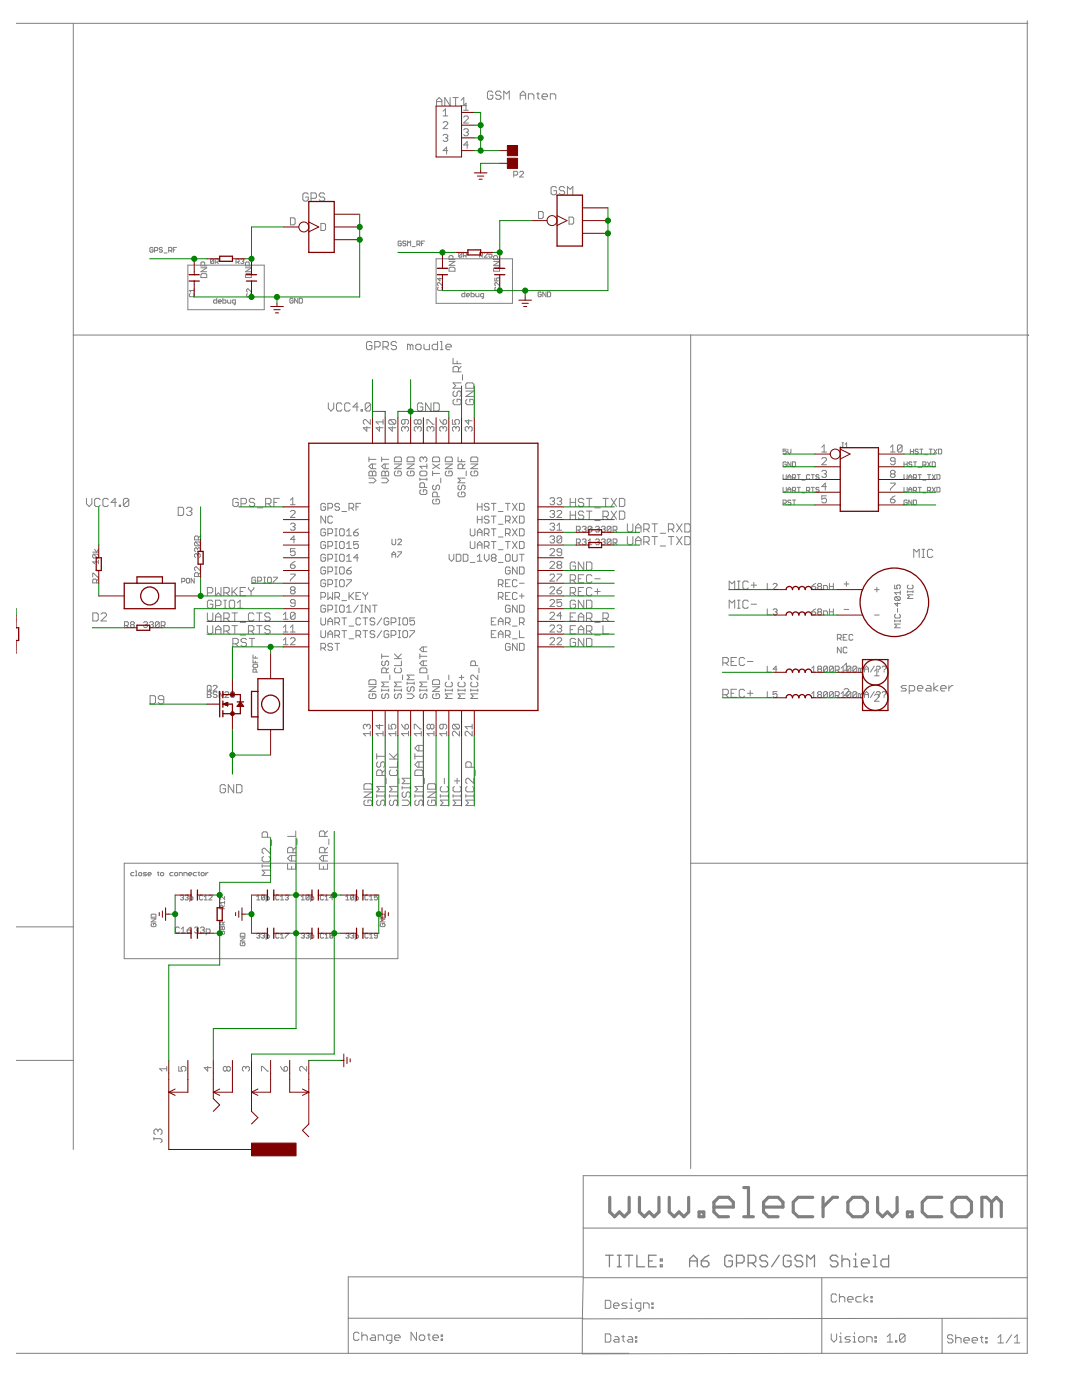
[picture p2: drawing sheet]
<svg xmlns="http://www.w3.org/2000/svg" width="216mm" height="279mm" viewBox="0 0 216 279" stroke-linecap="round" stroke-linejoin="round" font-family="sans-serif">
<g fill="none" stroke="#808080" stroke-width=".2">
<path d="M3.3 4.7h201.8M14.6 4.7v224.7M89.8 19.5v1.6l-1-1.6v1.6M90.4 19.5h1M90.9 19.5v1.6M98.3 18.5l-.2-.3h-.6l-.2 .3v1l.2 .3h.6l.2-.3v-.5h-.5M100 18.5l-.3-.3h-.5l-.3 .3v.2l.3 .3h.5l.3 .3v.2l-.3 .3h-.5l-.3-.3M100.5 19.8v-1.6l.6 .5 .5-.5v1.6M103.8 19h1.1M103.8 19.8v-1.1l.6-.5 .5 .5v1.1M105.4 19.8v-1.1h.9l.2 .3v.8M107.1 18.7h.5"/>
<path d="M107.3 18.5v1l.3 .3M108.2 19.3h1v-.3l-.2-.3h-.6l-.2 .3v.5l.2 .3h.6M109.8 19.8v-1.1h.8l.3 .3v.8M205 4.2v265.9h-41M61.5 38.8l-.3-.3h-.5l-.3 .3v1.1l.3 .2h.5l.3-.2v-.6h-.5M62.1 39.6h.8l.2-.3v-.5l-.2-.3h-.8v1.6M64.8 38.8l-.3-.3h-.5l-.3 .3v.3l.3 .2h.5l.3 .3v.3l-.3 .2h-.5l-.3-.2M87.1 21.1v-1.1l.5-.5 .6 .5v1.1M87.1 20.3h1.1M88.4 22.2l.5-.5v1.4M88.4 23.1h.9M88.4 24.5l.2-.2h.5l.2 .2v.2l-.9 1h.9"/>
<path d="M88.4 27.1l.2-.3h.5l.2 .3v.2l-.2 .2M88.9 27.5h.2M89.1 27.5l.2 .2v.3l-.2 .2h-.5l-.2-.2M89.3 30.1h-.9l.7-.7v1.4M92 20l.5-.5v1.6l.5-.5v1.4M92 21.1h1.1M92.5 23.4l.3-.2h.4l.3 .2v.2l-1 1h1M92.5 22h1M92.5 25.9l.3-.2h.4l.3 .2v.3l-.3 .2M93 26.4h.2M93.2 26.4l.3 .2v.3l-.3 .2h-.4l-.3-.2M93.5 28.9h-1l.7-.7v1.4"/>
<path d="M102.5 34.9h.6l.2-.1v-.4l-.2-.2h-.6v1.1M103.7 34.4l.2-.2h.4l.2 .2v.2l-.8 .7h.8M111 37.5l-.2-.3h-.6l-.2 .3v1.1l.2 .3h.6l.2-.3v-.5h-.5M112.7 37.5l-.3-.3h-.5l-.3 .3v.3l.3 .3h.5l.3 .2v.3l-.3 .3h-.5l-.3-.3M113.2 38.9v-1.7l.6 .6 .5-.6v1.7M30.5 49.6l-.1-.2h-.3l-.2 .2v.6l.2 .1h.3l.1-.1v-.3h-.3M30.8 50h.5l.2-.1-.2-.5h-.5v.9M32.4 49.6l-.1-.2h-.4l-.1 .2 .1 .3 .5 .1-.1 .3h-.4l-.1-.1M32.7 50.5h.6M33.7 50h.4l.2-.1v-.3l-.2-.2h-.4v.9M34 50l.3 .3M34.6 49.9h.3"/>
<path d="M35.2 49.4h-.6v.9M37.5 52.9h15.2v8.9h-15.2zM37.9 58.6l-.1 .2 .1 .4h.7l.1-.1v-.3l-.1-.2M38.7 58h-.9l.3 .3M38.7 57.7v.6M40.1 53.4h1.2l-1.2 .8h1.2M40.3 54.6h.8l.2 .2v.6h-1.2v-.6zM40.9 53.1v-.6l-.2-.2h-.4l-.2 .2v.6h1.2M42.6 51.8l-.1-.1-.5 .1v.7M42.6 51.8v.7l-.1 .1-.5-.1M42.6 51.8l-.6 .7M42.9 52.3h.5l.2-.1-.2-.5h-.5v.9"/>
<path d="M43.2 59.5v1h-.4l-.2-.5 .2-.1h.4M43.3 52.3l.3 .3M44.5 59.5v1h.5l.1-.5-.1-.1h-.5M45.4 59.9v.4l.2 .2h.4v-.6M47.1 52.3h.5l.1-.5-.1-.1h-.5v.9M47.4 52.3l.3 .3M48 51.8l.5-.1 .1 .1-.1 .4M48.3 52.2h.2M48.5 52.2l.1 .1-.1 .3-.5-.1M49 53.4h1.1l-1.1 .8h1.1M49.2 54.6h.8l.1 .2v.6h-1.1v-.6zM49.4 58.6l-.2 .2 .2 .4h.6l.1-.1-.1-.5"/>
<path d="M49.7 53.1v-.6l-.1-.2h-.4l-.2 .2v.6h1.1M50.1 57.7v.6l-.6-.6-.3 .1 .2 .5M58 43.5h.7l.2 .2v.9l-.2 .3h-.7zM58.5 59.7l-.2-.2h-.3l-.2 .2v.6l.2 .2h.3l.2-.2v-.3h-.3M59.4 59.5v1l-.6-1v1M59.7 59.5h.5l.1 .2v.6l-.1 .2h-.5zM64 44.6h.7l.3 .2v1l-.3 .2h-.7zM80.1 48.3l-.2-.2h-.3l-.2 .2v.6l.2 .2h.3l.2-.2v-.3h-.3M81 48.3l-.2-.2h-.3l-.1 .3 .1 .2h.3l.2 .3-.2 .2h-.3l-.1-.2M81.3 49.1v-1l.3 .3 .3-.3v1M82.2 49.2h.7M83.2 48.7h.5l.1-.1-.1-.5h-.5v1"/>
<path d="M83.5 48.7l.3 .4M84.1 48.6h.3M84.7 48.1h-.6v1M87 51.6h15.3v8.9h-15.3zM87.5 57.3l-.2 .2 .2 .5h.6l.1-.2-.1-.5M87.8 55.5v.6l-.5-.5h.9M88.2 56.4v.6l-.6-.6-.3 .1 .2 .5M89.6 53.6l.2-.3h.8l.2 .3v.5h-1.2zM89.6 52.2h1.2l-1.2 .8h1.2M90.4 51.8v-.6l-.2-.2h-.4l-.2 .2v.6h1.2M92.2 50.6v.6l-.2 .1-.5-.1M92.2 50.6l-.5-.2-.2 .2v.6"/>
<path d="M92.2 50.6l-.7 .6M92.5 51h.4l.2-.4-.2-.2h-.4v.9M92.8 58.3v.9h-.5l-.2-.4 .2-.2h.5M92.8 51l.3 .3M93.1 58.9h.6l-.2-.3h-.3l-.1 .2 .1 .4h.3M94 58.3v.9h.5l.1-.1v-.3l-.1-.2h-.5M94.9 58.6v.5l.2 .1h.5v-.6M95.7 51h.4l.2-.1v-.3l-.2-.2h-.4v.9M96 51l.3 .3M96.5 59.2h-.5l-.1-.1 .1-.5h.5v.8l-.3 .1M96.6 50.6l.2-.2 .4 .2-.6 .7h.6M98.2 50.4h-.6v.5l.3-.2 .3 .2-.2 .4-.4-.1"/>
<path d="M98.5 53.6l.2-.3h.8l.2 .3v.5h-1.2zM98.5 52.2h1.2l-1.2 .8h1.2M98.7 55.5v.6h.5l-.1-.3 .1-.3 .5 .1-.2 .5M98.9 57.3l-.2 .2 .2 .5h.6l.2-.2-.2-.5M99.3 51.8v-.6l-.2-.2h-.4l-.2 .2v.6h1.2M99.7 56.4v.6l-.6-.6-.4 .1 .2 .5M107.5 42.2h.7l.2 .2v1l-.2 .2h-.7zM108 58.4l-.2-.1h-.3l-.1 .1v.7l.1 .1h.3l.2-.1v-.3h-.3M108.9 58.3v.9l-.6-.9v.9M109.2 58.3h.5l.2 .1v.7l-.2 .1h-.5zM113.5 43.3h.7l.3 .3v.9l-.3 .2h-.7zM14.6 66.9h190.6v.1"/>
<path d="M43.5 60.2h.7l-.2-.3h-.3l-.2 .1v.3l.2 .2h.3M47 60.5h-.5l-.1-.2 .1-.4h.5v.7l-.3 .2M74.2 68.4l-.2-.2h-.6l-.3 .2v1.1l.3 .3h.6l.2-.3v-.5h-.5M74.8 69.2h.8l.3-.2v-.6l-.3-.2h-.8v1.6M76.4 69.2h.8l.3-.2v-.6l-.3-.2h-.8v1.6M76.9 69.2l.6 .6M79.1 68.4l-.2-.2h-.6l-.3 .2v.3l.3 .3h.6l.2 .2v.3l-.2 .3h-.6l-.3-.3M81.9 69l-.3-.3h-.3v1.1M81.9 69v.8M81.9 69l.2-.3 .3 .3v.8M83 69l.2-.3h.6l.2 .3v.5l-.2 .3h-.6l-.2-.3zM84.6 68.7v.8l.3 .3h.8v-1.1"/>
<path d="M87.3 68.2v1.6h-.8l-.3-.3v-.5l.3-.3h.8M87.9 68.2h.2v1.6M87.9 69.8h.5M89 69.2h1v-.2l-.2-.3h-.6l-.2 .3v.5l.2 .3h.6M90.4 71.5v1.1h1.6M90.7 78l-.3 .3v.6l.3 .2h.2l.3-.2v-.6l.3-.3h.3l.2 .3v.6l-.2 .2M90.7 79.7l-.3 .2v.6l.3 .3h1.1l.2-.3v-.6l-.2-.2h-.6v.5M91.2 72.1v.5M91.5 74.2v-.8l-.3-.3h-.5l-.3 .3v.8h1.6M92 76.4h-1.6l.5 .6-.5 .5h1.6M92 73.1l-.5 .6M92.3 74.8v1.1"/>
<path d="M92.9 78h1.7l-1.7 1.1h1.7M93.2 79.7l-.3 .2v.6l.3 .3h1.1l.3-.3v-.6l-.3-.2h-.6v.5M93.2 76.4h1.1l.3 .3v.8h-1.7v-.8zM137.8 66.9v166.3M17.3 99.5v1l.5 .6 .5-.6v-1M20 99.7l-.3-.2h-.5l-.3 .2v1.1l.3 .3h.5l.3-.3M21.6 99.7l-.3-.2h-.5l-.3 .2v1.1l.3 .3h.5l.3-.3M25.7 99.7l-.3-.2h-.5l-.3 .2v1.1M25.7 99.7v1.1l-.3 .3h-.5l-.3-.3M25.7 99.7l-1.1 1.1M47.5 99.7l-.2-.2h-.6l-.2 .2v1.1l.2 .3h.6l.2-.3v-.5h-.5M50.8 99.7l-.3-.2h-.5l-.3 .2v.3l.3 .3h.5l.3 .2v.3l-.3 .3h-.5l-.3-.3"/>
<path d="M55.7 99.5h-1v1.6M58 99.8l.4-.5v1.4M65.5 80.4v1.1l.5 .5 .6-.5v-1.1M68.2 80.7l-.2-.3h-.6l-.3 .3v1.1l.3 .2h.6l.2-.2M69.9 80.7l-.3-.3h-.6l-.2 .3v1.1l.2 .2h.6l.3-.2M71.5 81.2h-1.1l.8-.8v1.6M72.1 81.8h.2v.2h-.2zM73.2 85.1v1l-.7-.7h1.4M73.6 91.2v.9M73.6 94.3l.3-.3h.2l.2 .3 .2-.3h.3l.2 .3v.7h-1.4zM73.6 95.4h.9l.5 .5-.5 .5h-.9M73.6 91.7h1.4"/>
<path d="M73.9 83.7v1l-.9-1h-.3l-.2 .3v.4l.2 .3M74 80.7l-1.1 1.1M74 80.7v1.1l-.3 .2h-.5l-.3-.2M74 80.7l-.3-.3h-.5l-.3 .3v1.1M74.3 92.6v.9M74.3 94.3v.7M75 92.6h-.9l-.5 .5 .5 .4h.9M75.7 85.1v1l-.7-.7h1.4M76.2 94.3l.2-.3h.2l.3 .3 .2-.3h.2l.3 .3v.7h-1.4zM76.2 95.4h.9l.5 .5-.5 .5h-.9M76.2 91.2v.9M76.2 91.7h1.4"/>
<path d="M76.4 83.7v1M76.4 84.2h-1.4l.5 .5M76.9 92.6v.9M76.9 94.3v.7M77.6 92.6h-1l-.4 .5 .4 .4h1M77.8 83.7h.9l.3 .3v.4l-.3 .3M77.8 83.7l.9 1M77.8 83.7l-.2 .3v.4l.2 .3h.9M78.3 85.1v1l-.7-.7h1.4M78.7 92.6h1.4l-1.4 .9h1.4M78.9 94l-.2 .3v.4l.2 .3h1l.2-.3v-.4l-.2-.3h-.5v.5M78.9 91.2h1l.2 .2v.7h-1.4v-.7z"/>
<path d="M80.8 83.7v.7l-.2 .3h-.3l-.2-.3v-.4l.2-.3h1l.2 .3v.4l-.2 .3M80.8 85.4l-.2-.3h-.3l-.2 .3v.4l.2 .3M80.8 85.4l.2-.3h.3l.2 .3v.4l-.2 .3M80.8 85.4v.2M81.2 92.6h1.4l-1.4 .9h1.4M81.2 91.4l.3-.2h.9l.2 .2v.7h-1.4zM81.5 94l-.3 .3v.4l.3 .3h.9l.2-.3v-.4l-.2-.3h-.5v.5M83.4 84l.2-.3h.2l.3 .3v.4l-.3 .3h-.2l-.2-.3M83.4 85.4l.2-.3h.2l.3 .3v.4l-.3 .3M83.4 85.4l-.3-.3h-.2l-.2 .3v.4l.2 .3M83.4 84l-.3-.3h-.2l-.2 .3v.4l.2 .3h.2l.3-.3M83.4 84v.4"/>
<path d="M83.4 85.4v.2M83.8 94.3l.2-.3h.9l.3 .3v.4l-.3 .3h-.9l-.2-.3zM83.8 95.4v.5M83.8 95.7h1.4M84 97.7l-.2 .3v.4l.2 .3h.9l.3-.3v-.4l-.3-.3h-.4v.5M84.4 80.7l-.3-.3h-.6l-.2 .3v1.1l.2 .2h.6l.3-.2v-.6h-.6M84.5 91.4l-.3-.2h-.2l-.2 .2v.5l.2 .2M84.5 91.4l.2-.2h.2l.3 .2v.5l-.3 .2M84.5 91.4v.3M84.7 97.3v-.7l-.2-.2h-.5l-.2 .2v.7h1.4M85.2 93.1h-1.4l.4 .4M85.2 92.6v.9"/>
<path d="M85.2 95.4v.5M85.2 84.7v-1h.2l1 1h.2M85.9 85.4l.2-.3h.3l.2 .3v.4l-.2 .3M85.9 85.4l-.2-.3h-.3l-.2 .3v.4l.2 .3M85.9 85.4v.2M86 80.4v1.6l-1.1-1.6v1.6M86.3 94v1M86.3 94.5h1.4M86.3 92.6l1.4 .9M86.6 96.8l-.3 .2v.5l.3 .2h.2l.2-.2v-.5l.2-.2h.3l.2 .2v.5l-.2 .2M86.6 99.6l-.3 .3v.4l.3 .3h.9l.2-.3v-.4l-.2-.3h-.5v.5M86.6 91.2h.9l.2 .2v.7h-1.4v-.7z"/>
<path d="M86.6 80.4h.8l.3 .3v1.1l-.3 .2h-.8zM87.2 99.1v-.7l-.2-.2h-.4l-.3 .2v.7h1.4M87.7 92.6l-1.4 .9M87.7 83.7l.7 1M87.9 95.4v1M88.4 85.4l-.2-.3h-.2l-.3 .3v.4l.3 .3M88.4 85.4l.3-.3h.2l.2 .3v.4l-.2 .3M88.4 84l.3-.3h.2l.2 .3v.4l-.2 .3h-.5zM88.4 85.4v.2M88.9 92.6h1.4l-1.4 .9h1.4M88.9 91.4l.2-.2h.9l.3 .2v.7h-1.4zM89.1 94l-.2 .3v.4l.2 .3h.9l.3-.3v-.4l-.3-.3h-.4v.5"/>
<path d="M90.3 83.7v1h.7l-.3-.5v-.2l.3-.3h.4l.3 .3v.4l-.3 .3M91 85.4l-.3-.3h-.2l-.2 .3v.4l.2 .3M91 85.4l.2-.3h.2l.3 .3v.4l-.3 .3M91 85.4v.2M91.4 91.2v.9h1.4M91.6 98.2l-.2 .2v.5l.2 .2h1l.2-.2v-.5l-.2-.2h-.5v.5M91.6 96.8l-.2 .2v.5l.2 .2h.3l.2-.2v-.5l.2-.2h.3l.2 .2v.5l-.2 .2M92.1 91.7v.4M92.3 93.5v-.7l-.2-.2h-.5l-.2 .2v.7h1.4M92.8 92.6l-.5 .5M92.8 95.4h-1.4l.5 .5-.5 .5h1.4M93 94v1"/>
<path d="M93.5 85.4l-.2-.3h-.3l-.2 .3v.4l.2 .3M93.5 85.4l.2-.3h.3l.2 .3v.4l-.2 .3M93.5 83.7v1l-.7-.7h1.4M93.5 85.4v.2M93.9 92.6h1.4l-1.4 .9h1.4M94.2 94l-.3 .3v.4l.3 .3h.9l.2-.3v-.4l-.2-.3h-.5v.5M94.2 91.2h.9l.2 .2v.7h-1.4v-.7zM109.7 99.6l.3-.3h.4l.3 .3v.2l-.3 .2M111.1 99.6l.3-.3h.4l.3 .3v.2l-.3 .2M113.8 99.5v1.6M114.9 99.5v1.6M116.5 99.7l-.3-.2h-.5l-.3 .2v.3l.3 .3h.5l.3 .2v.3l-.3 .3h-.5l-.3-.3"/>
<path d="M117 99.5h1.1M117.6 99.5v1.6M120.3 99.5h1.1M120.8 99.5v1.6M121.9 99.5l1.1 1.6M123 99.5l-1.1 1.6M123.6 99.5h.8l.3 .2v1.1l-.3 .3h-.8zM156.3 94.7v.8l.1 .2 .5-.2v-.8M156.3 97.3v.7l.1 .2 .5-.2v-.7M156.9 89.6h-.6v.5l.3-.1 .3 .1-.2 .5h-.3l-.1-.2M156.9 92.3l-.2-.1-.4 .1v.7l.1 .1h.3l.2-.5h-.3M157.2 97.7h.6"/>
<path d="M157.2 89.6v.7l.3 .3 .3-.3v-.7M157.2 95.7v-.7l.3-.3 .3 .3v.7M157.2 98.2v-.6l.3-.3 .3 .3v.6M157.2 95.2h.6M157.8 99.9l-.1-.1-.5 .1 .2 .4h.3l.1 .1-.1 .3-.5-.1M157.8 92.2v.9l-.6-.9v.9M158.1 95.4h.5l.1-.2-.1-.5h-.5v1M158.1 97.9h.5l.1-.2-.1-.4h-.5v.9M158.1 92.2h.5l.1 .1v.7l-.1 .1h-.5zM158.1 99.8h.6M158.5 95.4l.2 .3M158.5 97.9l.2 .3"/>
<path d="M158.5 99.8v.9M159.1 97.3h.6M159.1 94.7h.6M159.4 94.7v1M159.4 97.3v.9M160 95.8h.6M160 98.4h.6M160.9 97.9h.5l.2-.2-.2-.4h-.5v.9M161.2 97.9l.4 .3M161.6 94.9l-.2-.2-.5 .2v.6l.2 .2 .5-.2M161.9 97.3h.6M161.9 94.7h.6"/>
<path d="M162.2 94.7v1M162.2 97.3v.9M163.4 97.4l-.1-.1-.5 .1 .2 .3h.3l.1 .2-.1 .3-.5-.2M163.4 94.9l-.1-.2-.5 .2 .2 .3h.3l.1 .2-.1 .3-.5-.2M164 94.1l.2-.2h.5l.2 .2v.2l-.2 .3M164 89.3l.4-.5v1.4M164 90.2h.9M164 91.6l.2-.3h.5l.2 .3v.2l-.9 1h.9M164.4 94.6h.3M164.7 94.6l.2 .2v.2l-.2 .3h-.5l-.2-.3M164.9 99h-.9v.7l.7-.3 .2 .3v.4l-.2 .3h-.5l-.2-.3M164.9 97.1h-.9l.7-.7v1.4"/>
<path d="M168 88.4h.3M168.2 88.4v.8l-.2 .1-.3-.1M168.6 89.3h.6M168.6 88.7l.3-.3v.9M177.7 90.2h.9M177.7 99.7h.7l.2 .2v.2l-.2 .3h-.5l-.2-.3zM177.7 96.4h.9v.2l-.9 1v.2M177.7 89.3l.4-.5v1.4M177.9 94.6l-.2-.3v-.2l.2-.2h.5l.2 .2v.2l-.2 .3M177.9 94.6h.5M177.9 94.6l-.2 .2v.2l.2 .3h.5l.2-.3v-.2l-.2-.2M178.6 92h-.7l-.2-.2v-.2l.2-.3h.5l.2 .3v.9l-.2 .3h-.5l-.2-.3"/>
<path d="M178.6 99l-.9 .7M180 89l-.2-.2h-.5l-.2 .2v1M180 89v1l-.2 .2h-.5l-.2-.2M180 89l-.9 1M180.4 94.7v.8l.2 .2 .4-.2v-.8M180.4 92.6h.6M180.4 92.2v.9M180.4 97.3v.7l.2 .2 .4-.2v-.7M181 99.9l-.1-.1-.5 .1v.7l.5 .1 .1-.4h-.3M181 92.2v.9M181.3 97.7h.6M181.3 95.7v-.7l.3-.3 .3 .3v.7"/>
<path d="M181.3 98.2v-.6l.3-.3 .3 .3v.6M181.3 95.2h.6M181.7 89.6v1M181.7 90.1h.6M181.9 92.3l-.1-.1-.5 .1 .2 .3h.3l.1 .2-.1 .3h-.3l-.2-.1M181.9 99.8v.9l-.6-.9v.9M182.3 95.4h.4l.2-.2-.2-.5h-.4v1M182.3 99.8h.4l.2 .1v.7l-.2 .1h-.4zM182.3 97.9h.4l.2-.2-.2-.4h-.4v.9M182.3 92.2h.6M182.3 89.6v1M182.6 92.2v.9"/>
<path d="M182.6 97.9l.3 .3M182.6 95.4l.3 .3M183.2 97.3h.6M183.2 94.7h.6M183.2 93.3h.6M183.2 89.8l-.1-.2-.5 .2 .2 .3h.3l.1 .2-.1 .3h-.3l-.2-.2M183.5 94.7v1M183.5 97.3v.9M183.5 89.6h.6M183.9 89.6v1M184.1 92.8h.5l.2-.2v-.3l-.2-.1h-.5v.9M184.1 95.8h.7"/>
<path d="M184.1 98.4h.7M184.4 92.8l.4 .3M184.5 90.7h.6M185.1 97.9h.4l.2-.2-.2-.4h-.4v.9M185.1 94.7h.6M185.1 92.2l.6 .9M185.4 97.9l.3 .3M185.4 94.7v1M185.4 89.6h.6M185.7 92.2l-.6 .9M185.7 89.6v1M186 92.2h.5l.1 .1v.7l-.1 .1h-.5z"/>
<path d="M186 97.3l.6 .9M186 94.7l.6 1M186.3 89.6l.7 1M186.6 97.3l-.6 .9M186.6 94.7l-.6 1M186.9 97.3h.5l.2 .1v.6l-.2 .2h-.5zM186.9 94.7h.5l.2 .2v.6l-.2 .2h-.5zM187 89.6l-.7 1M187.3 89.6h.4l.2 .2v.6l-.2 .2h-.4zM18.5 115.2v-.8h.2l.8 .8h.1M18.5 110.2h1.1M18.7 110.6l-.2 .2v.4l.2 .2h.8"/>
<path d="M18.7 110.6h.8l.1 .2v.4l-.1 .2M18.7 110.6l.8 .8M18.9 109.6l.4 .6 .3-.6M19.3 116.3v-.5l-.2-.2h-.4l-.2 .2v.5h1.1M19.6 112.1h-1.1l.4 .4M19.6 111.8v.7M19.6 115.6l-.3 .4M23.2 100.3h-1l.8-.8v1.6M23.8 100.8h.3v.3h-.3zM35.6 101.2h.8l.2 .3v1.1l-.2 .3h-.8zM36.3 116.1h.4l.2-.2v-.3l-.2-.2h-.4v1M37.2 115.6l.2-.2 .4 .2v.6l-.1 .2-.5-.2z"/>
<path d="M37.2 101.5l.3-.3h.5l.3 .3v.3l-.3 .2M37.7 102h.3M38 102l.3 .3v.3l-.3 .3h-.5l-.3-.3M38.8 115.4v1l-.7-1v1M39 108.2h.8l.2 .2v.3l-.2 .2M39 108.2l-.2 .2v.3l.2 .2h.8M39 108.2l.8 .7M39.4 110.7l-.2-.2-.4 .2v.4l.2 .2M39.4 109.5l-.2-.2-.4 .2v.4l.2 .2M39.4 110.7l.2-.2 .4 .2v.4l-.2 .2M39.4 109.5v.2M39.4 110.7v.2"/>
<path d="M39.4 109.5l.2-.2 .4 .2v.4l-.2 .2M39.6 107.7v-.5l-.2-.2h-.4l-.2 .2v.5h1.2M39.6 115.1v-.6l-.2-.2h-.4l-.2 .2v.6h1.2M40 113.1v.8l-.8-.8-.4 .2v.4l.2 .2M40 107l-.4 .4M40 114.3l-.4 .4M41.4 118.3h.8l.3-.3v-.5l-.3-.3h-.8v1.7M43 117.2v1.7l.6-.6 .5 .6v-1.7M44.7 118.3h.8l.2-.3v-.5l-.2-.3h-.8v1.7M44.7 119.8h.5M44.9 119.8v1.6M45.2 118.3l.5 .6"/>
<path d="M46.3 117.2v1.7M46.6 118l.8 .9M47.4 117.2l-1.1 1.1M47.9 118h.6M48.1 100.5h.8l.3-.2v-.6l-.3-.2h-.8v1.6M49 117.2h-1.1v1.7h1.1M49.6 117.2v.3l.5 .5M50.1 118v.9M50.7 117.2v.3l-.6 .5M51 115.4l-.2-.2h-.4l-.2 .2v.7l.2 .2h.4l.2-.2v-.3h-.4M51.4 101.3h1.1M51.4 116h.6l.2-.2v-.4l-.2-.2h-.6v1.1"/>
<path d="M52.6 116.3h.4M52.6 115.2h.4M52.8 115.2v1.1M53 100.5h.8l.3-.2v-.6l-.3-.2h-.8v1.6M53.4 115.4l.2-.2h.4l.1 .2v.7l-.1 .2h-.4l-.2-.2zM53.6 100.5l.5 .6M54.5 115.2h.8v.2l-.8 .7v.2M54.7 100.3h.5M58 112.7h.7l.2 .3v.2l-.2 .2h-.5l-.2-.2zM58 102.1l.2-.2h.5l.2 .2v.2l-.9 1h.9M58 104.6l.2-.2h.5l.2 .2v.3l-.2 .2M58 114.6h.9v.2l-.9 .9v.3"/>
<path d="M58 100.7h.9M58.2 117.8l-.2-.2v-.3l.2-.2h.5l.2 .2v.3l-.2 .2M58.2 117.8l-.2 .2v.3l.2 .2h.5l.2-.2v-.3l-.2-.2M58.2 117.8h.5M58.4 105.1h.3M58.7 105.1l.2 .2v.3l-.2 .2h-.5l-.2-.2M58.9 109.5h-.9v.7l.7-.2 .2 .2v.5l-.2 .2h-.5l-.2-.2M58.9 107.7h-.9l.7-.7v1.4M58.9 112l-.9 .7M64 119.2h.7l.3-.3v-.4l-.3-.3h-.7v1.4M65 110.8l-.3-.2h-.4l-.3 .2v1l.3 .2h.4l.3-.2v-.5h-.5M65 105.8l-.3-.3h-.4l-.3 .3v.9l.3 .2h.4l.3-.2v-.5h-.5"/>
<path d="M65 113.4l-.3-.2h-.4l-.3 .2v.9l.3 .3h.4l.3-.3v-.4h-.5M65 100.7l-.3-.2h-.4l-.3 .2v.9l.3 .3h.4l.3-.3v-.4h-.5M65 103v1.4l-1-1.4v1.4M65 108.3l-.3-.2h-.4l-.3 .2v.9l.3 .3h.4l.3-.3v-.4h-.5M65 115.9l-.3-.2h-.4l-.3 .2v1l.3 .2h.4l.3-.2v-.5h-.5M65.4 118.2v1.4l.5-.4 .5 .4v-1.4M65.4 111.5h.7l.3-.2v-.5l-.3-.2h-.7v1.4M65.4 114.1h.7l.3-.2v-.5l-.3-.2h-.7v1.4M65.4 101.4h.7l.3-.2v-.5l-.3-.2h-.7v1.4M65.4 106.5h.7l.3-.3v-.4l-.3-.3h-.7v1.4M65.4 109h.7l.3-.2v-.5l-.3-.2h-.7v1.4M65.4 116.6h.7l.3-.2v-.5l-.3-.2h-.7v1.4"/>
<path d="M66.4 103.2l-.3-.2h-.4l-.3 .2v1l.3 .2h.4l.3-.2M66.8 110.6h.5M66.8 106.9h.5M66.8 113.2h.5M66.8 114.6h.5M66.8 119.2h.7l.3-.3v-.4l-.3-.3h-.7v1.4M66.8 105.5h.5M66.8 108.1h.5M66.8 109.5h.5M66.8 112h.5M66.8 115.7h.5M66.8 117.1h.5"/>
<path d="M67.1 105.5v1.4M67.1 108.1v1.4M67.1 110.6v1.4M67.1 113.2v1.4M67.1 115.7v1.4M67.3 119.2l.5 .4M67.8 105.8l.2-.3h.5l.2 .3v.9l-.2 .2h-.5l-.2-.2zM67.8 100.7l-.3-.2h-.4l-.3 .2v.2l.3 .3h.4l.3 .2v.2l-.3 .3h-.4l-.3-.3M68 110.6h.5l.2 .2v1l-.2 .2h-.5l-.2-.2v-1zM68 113.2h.5l.2 .2v.9l-.2 .3h-.5l-.2-.3v-.9zM68 108.1h.5l.2 .2v.9l-.2 .3h-.5l-.2-.3v-.9zM68 115.7h.5l.2 .2v1l-.2 .2h-.5l-.2-.2v-1z"/>
<path d="M68.2 102.1h1M68.2 119.9h1M69.2 106l.4-.5v1.4M69.2 108.5l.4-.4v1.4M69.2 111.1l.4-.5v1.4M69.2 106.9h.9M69.2 113.9h.7l.2 .2v.2l-.2 .3h-.5l-.2-.3zM69.2 109.5h.9M69.2 112h.9M69.2 115.7h.9v.2l-.9 1v.2M69.6 101.4h.7l.3-.2v-.5l-.3-.2h-.7v1.4M69.6 118.2v1.4"/>
<path d="M69.9 118.9l.7 .7M70.1 101.4l.5 .5M70.1 113.2l-.9 .7M70.6 106.2h.7l.2 .3v.2l-.2 .2h-.5l-.2-.2zM70.6 118.2l-1 1M71 101.2h.5M71 118.9h.5M71.5 108.1h-.9v.7l.7-.3 .2 .3v.4l-.2 .3h-.5l-.2-.3M71.5 105.5l-.9 .7M71.5 111.3h-.9l.7-.7v1.4M72 100.5h-1v1.4M72 118.2h-1v1.4h1"/>
<path d="M72.4 118.2v.3l.5 .4M72.9 118.9v.7M73.4 118.2v.3l-.5 .4M78.2 107.6v.9l.2 .2h.4l.2-.2v-.9M78.2 111.3v-.8l.4-.4 .4 .4v.8M78.2 110.7h.8M79.4 107.8l.2-.2h.3l.2 .2v.1l-.7 .8h.7M79.4 110.1h.7v.2l-.7 .8v.2M89.6 110.6v.9l.5 .5 .5-.5v-.9M91 110.6h.7l.3 .2v1l-.3 .2h-.7zM92.4 110.6h.7l.3 .2v1l-.3 .2h-.7zM93.8 105.5v1.2l.3 .2h.4l.3-.2v-1.2"/>
<path d="M93.8 108.1v1.1l.3 .3h.4l.3-.3v-1.1M93.8 112.2h1M95.2 109.5v-1l.5-.4 .5 .4v1M95.2 100.5v1.4M95.2 103v1.4M95.2 106.9v-.9l.5-.5 .5 .5v.9M95.2 103.7h1M95.2 101.2h1M95.2 106.2h1M95.2 108.8h1M95.2 112h1M95.2 111.1l.5-.5v1.4"/>
<path d="M96.2 100.5v1.4M96.2 103v1.4M96.6 106.5h.7l.3-.3v-.4l-.3-.3h-.7v1.4M96.6 109h.7l.3-.2v-.5l-.3-.2h-.7v1.4M96.6 110.6v.9l.5 .5 .5-.5v-.9M97.1 106.5l.5 .4M97.1 109l.5 .5M97.6 100.7l-.3-.2h-.4l-.3 .2v.2l.3 .3h.4l.3 .2v.2l-.3 .3h-.4l-.3-.3M97.6 103.2l-.3-.2h-.4l-.3 .2v.3l.3 .2h.4l.3 .2v.3l-.3 .2h-.4l-.3-.2M98 103h1M98 100.5h1M98 105.5h1"/>
<path d="M98 108.1h1M98.3 111.3l-.3-.2v-.3l.3-.2h.4l.3 .2v.3l-.3 .2M98.3 111.3l-.3 .2v.3l.3 .2h.4l.3-.2v-.3l-.3-.2M98.3 111.3h.4M98.5 100.5v1.4M98.5 103v1.4M98.5 105.5v1.4M98.5 108.1v1.4M99.4 116.6h.7l.3-.2v-.5l-.3-.2h-.7v1.4M99.4 119.2h.7l.3-.3v-.4l-.3-.3h-.7v1.4M99.4 104.6h1M99.4 102.1h1"/>
<path d="M99.4 107.2h1M99.4 109.7h1M99.4 112.2h1M99.9 119.2l.5 .4M99.9 116.6l.5 .5M100.9 103.9h.7l.2-.2v-.5l-.2-.2h-.7v1.4M100.9 106.5h.7l.2-.3v-.4l-.2-.3h-.7v1.4M100.9 100.5h.9M100.9 108.1h.9M100.9 116.4h.4M100.9 118.9h.4M101.1 110.6h.5l.2 .2v1l-.2 .2h-.5l-.2-.2v-1z"/>
<path d="M101.3 103.9l.5 .5M101.3 100.5v1.4M101.3 108.1v1.4M101.3 106.5l.5 .4M101.8 113.4l-.2-.2h-.5l-.2 .2v.9l.2 .3h.5l.2-.3v-.4h-.5M101.8 115.7h-.9v1.4h.9M101.8 118.2h-.9v1.4h.9M102.3 110.6v1.2l.2 .2h.5l.2-.2v-1.2M102.3 103l.9 1.4M102.3 100.5l.9 1.4M102.3 105.5l.9 1.4M102.3 108.1l.9 1.4"/>
<path d="M103.2 113.2v1.4l-.9-1.4v1.4M103.2 115.9l-.2-.2h-.5l-.2 .2v1l.2 .2h.5l.2-.2M103.2 118.5l-.2-.3h-.5l-.2 .3v.9l.2 .2h.5l.2-.2M103.2 103l-.9 1.4M103.2 100.5l-.9 1.4M103.2 105.5l-.9 1.4M103.2 108.1l-.9 1.4M103.7 110.6h.9M103.7 105.5h.7l.2 .3v.9l-.2 .2h-.7zM103.7 100.5h.7l.2 .2v.9l-.2 .3h-.7zM103.7 103h.7l.2 .2v1l-.2 .2h-.7zM103.7 108.1h.7l.2 .2v.9l-.2 .3h-.7z"/>
<path d="M103.7 113.2h.7l.2 .2v.9l-.2 .3h-.7zM103.7 116.4h.9M103.7 118.9h.9M104.1 110.6v1.4M104.1 118.5v.9M109.7 104.6l.3-.2h.4l.3 .2v.3l-.3 .2M109.7 107.2l.3-.2h.4l.3 .2v.2l-.3 .3M109.7 102.1l.3-.2h.4l.3 .2v.2l-.3 .3M109.7 109.7l.3-.2h.4l.3 .2v.3l-1 .9h1M109.7 112.3l.3-.3h.4l.3 .3v.2l-1 .9h1M109.7 114.8l.3-.2h.4l.3 .2v.2l-1 1h1M109.7 117.3l.3-.2h.4l.3 .2v.3l-1 .9h1"/>
<path d="M109.7 119.9l.3-.2h.4l.3 .2v.2l-1 1h1M110.2 102.6h.2M110.2 100h.2M110.2 105.1h.2M110.2 107.7h.2M110.4 105.1l.3 .2v.3l-.3 .2h-.4l-.3-.2M110.4 107.7l.3 .2v.2l-.3 .3h-.4l-.3-.3M110.4 100l.3 .3v.2l-.3 .2h-.4l-.3-.2M110.4 102.6l.3 .2v.2l-.3 .3h-.4l-.3-.3M111.1 117.8h.7l.3 .2v.3l-.3 .2h-.4l-.3-.2zM111.1 105.8h1M111.1 104.9l.5-.5v1.4"/>
<path d="M111.1 102.1l.3-.2h.4l.3 .2v.2l-1 1h1M111.1 114.6h1v.2l-1 .9v.3M111.4 112.7l-.3 .3v.2l.3 .2h.4l.3-.2v-.2l-.3-.3M111.4 112.7l-.3-.2v-.2l.3-.3h.4l.3 .3v.2l-.3 .2M111.4 112.7h.4M111.6 100h.2M111.8 100l.3 .3v.2l-.3 .2h-.4l-.3-.2M112.1 117.1l-1 .7M112.1 107.2v.9l-.3 .3h-.4l-.3-.3M112.1 110.2h-.7l-.3-.2v-.3l.3-.2h.4l.3 .2v1l-.3 .2h-.4l-.3-.2M112.1 107.2l-.3-.2h-.4l-.3 .2v.9M112.1 119.7h-1v.7l.7-.3 .3 .3v.4l-.3 .3h-.4l-.3-.3"/>
<path d="M112.1 107.2l-1 .9M113.8 115.8h.8l.3-.3v-.5l-.3-.3h-.8v1.6M113.8 118.3h.8l.3-.3v-.5l-.3-.3h-.8v1.7M113.8 102v1.6M113.8 100.3h1.1M113.8 102.8h1.1M114.3 118.3l.6 .6M114.3 115.8l.6 .5M114.9 112.4l-.3-.2h-.6l-.2 .2v1.1l.2 .3h.6l.3-.3v-.5h-.6M114.9 102v1.6M115 105.8h.6l.2-.2v-.4l-.2-.2h-.6v1.2M115 108.3h.6l.2-.2v-.3l-.2-.2h-.6v1.1"/>
<path d="M115.4 105.8l.4 .4M115.4 108.3l.4 .4M115.4 118h.5M115.4 115.5h.5M116.2 107.8l.2-.2h.4l.1 .2-.1 .3M116.2 105.2l.2-.2h.4l.1 .2-.1 .4M116.5 102.3l-.3-.3h-.5l-.3 .3v.2l.3 .3h.5l.3 .3v.3l-.3 .2h-.5l-.3-.2M116.5 114.7h-1.1v1.6h1.1M116.5 112.2v1.6l-1.1-1.6v1.6M116.5 117.2h-1.1v1.7h1.1M116.5 119.8v1.6l-1.1-1.6v1.6M116.6 105.6h.2"/>
<path d="M116.6 108.1h.2M116.8 108.1l.1 .2-.1 .4h-.4l-.2-.2M116.8 105.6l.1 .2-.1 .4h-.4l-.2-.2M117 112.2h.9l.2 .2v1.1l-.2 .3h-.9zM117 119.8h.9l.2 .2v1.1l-.2 .3h-.9zM117 102h1.1M117.3 108.7h.8M117.3 107.9l.4-.3v1.1M117.6 102v1.6M118.1 105.2l-.2-.2h-.4l-.2 .2v.8M118.1 105.2v.8l-.2 .2h-.4l-.2-.2M118.1 115l-.2-.3h-.6l-.3 .3v1.1l.3 .2h.6l.2-.2"/>
<path d="M118.1 105.2l-.8 .8M118.1 117.5l-.2-.3h-.6l-.3 .3v1.1l.3 .3h.6l.2-.3M118.7 103.9h1.1M118.7 101.3h1.1M118.7 118h1.1M118.7 115.5h1.1M118.8 105.2l.2-.2h.4l.2 .2-.2 .4M118.8 107.8l.2-.2h.4l.2 .2-.2 .3M119.2 105.6h.2M119.2 108.1h.2M119.2 117.5v1.1M119.4 105.6l.2 .2-.2 .4h-.4l-.2-.2"/>
<path d="M119.4 108.1l.2 .2-.2 .4h-.4l-.2-.2M120 105.2l.2-.2h.4l.2 .2-.2 .4M120 107.8l.2-.2h.4l.2 .2-.2 .3M120.3 103.1h.8l.3-.3v-.5l-.3-.3h-.8v1.6M120.4 105.6h.2M120.4 108.1h.2M120.6 105.6l.2 .2-.2 .4h-.4l-.2-.2M120.6 108.1l.2 .2-.2 .4h-.4l-.2-.2M120.8 103.1l.6 .5M121.9 105.2v.8l-.2 .2h-.4l-.1-.2M121.9 107.8l-.2-.2h-.4l-.1 .2v.7M121.9 105.2l-.2-.2h-.4l-.1 .2v.8"/>
<path d="M121.9 107.8v.7l-.2 .2h-.4l-.1-.2M121.9 105.2l-.7 .8M121.9 107.8l-.7 .7M121.9 102l1.1 1.6M122.3 105.8h.6l.2-.2v-.4l-.2-.2h-.6v1.2M122.3 108.3h.6l.2-.2v-.3l-.2-.2h-.6v1.1M122.7 108.3l.4 .4M122.7 105.8l.4 .4M123 102l-1.1 1.6M123.6 102h.8l.3 .3v1.1l-.3 .2h-.8zM125.2 104.5v1.4l.3 .3h.5l.3-.3v-1.4M125.2 107.1v1.3l.3 .3h.5l.3-.3v-1.3"/>
<path d="M126.8 106.2v-1.1l.6-.6 .5 .6v1.1M126.8 108.7v-1.1l.6-.5 .5 .5v1.1M126.8 105.3h1.1M126.8 107.9h1.1M128.5 105.6h.8l.2-.3v-.5l-.2-.3h-.8v1.7M128.5 108.2h.8l.2-.3v-.5l-.2-.3h-.8v1.6M129 105.6l.5 .6M129 108.2l.5 .5M130.1 104.5h1.1M130.1 107.1h1.1M130.6 104.5v1.7M130.6 107.1v1.6"/>
<path d="M131.7 109h1.1M131.7 106.4h1.1M133.4 105.6h.8l.3-.3v-.5l-.3-.3h-.8v1.7M133.4 107.1h1.1M133.9 105.6l.6 .6M133.9 107.1v1.6M135 104.5l1.1 1.7M135 107.1l1.1 1.6M136.1 104.5l-1.1 1.7M136.1 107.1l-1.1 1.6M136.7 104.5h.8l.2 .3v1.1l-.2 .3h-.8zM136.7 107.1h.8l.2 .3v1l-.2 .3h-.8z"/>
<path d="M145.5 117.6v-1.6l.5 .5 .6-.5v1.6M147.2 116h.5M147.2 119.8h.5M147.2 117.6h.5M147.4 116v1.6M147.4 119.8v1.6M149.3 116.2l-.2-.2h-.6l-.3 .2v1.1l.3 .3h.6l.2-.3M149.9 116.8h1.1M150.4 116.2v1.1M153.1 116.4v1.2h.8M154.3 116.6l.2-.2h.4l.1 .2v.2l-.7 .8h.7M156.3 100.4h.4l.2-.5-.2-.1h-.4v.9"/>
<path d="M156.6 100.4l.3 .3M162 117h.6l.2 .4-.2 .2h-.4l-.2-.2zM162.8 116.4l-.8 .6M163.3 117l-.1-.2 .1-.4h.4l.2 .2-.2 .4M163.3 117l-.1 .2 .1 .4h.4l.2-.2-.2-.4M163.3 117h.4M164.3 117.6v-.8h.6l.2 .2v.6M165.5 117h.8M165.5 116.4v1.2M166.3 116.4v1.2M168.4 116.5h1M168.9 116.1v.9"/>
<path d="M174.5 117.7h.9M175 117.2v.9M178.5 116.8v.7h.6l-.2-.4 .2-.3h.4l.1 .1v.4l-.1 .2M178.7 119.1h.8l.1 .2v.3l-.1 .2M178.7 119.1l-.2 .2v.3l.2 .2h.8M178.7 119.1l.8 .7M179.6 117.9v.8M179.6 118.3h-1.1l.4 .4M181.1 118.1h1.1M181.1 117.9v.4M181.3 116.8l-.2 .1v.4l.2 .2h.7l.2-.2v-.4l-.2-.1M182.2 118.7h-1.1l.3 .4-.3 .3h1.1"/>
<path d="M182.2 117.9v.4M182.3 111.3v-1.7l.6 .6 .5-.6v1.7M184 111.3h.5M184 109.6h.5M184.2 109.6v1.7M186.1 109.9l-.2-.3h-.6l-.2 .3v1.1l.2 .3h.6l.2-.3M18.5 122.3h.8l.3 .3v1.1l-.3 .2h-.8zM20.2 122.6l.2-.3h.6l.3 .3v.3l-1.1 1h1.1M24.8 124.8h.6l.2-.1v-.4l-.2-.2h-.6v1.1M25.2 124.8l.4 .4M26.2 124.7l-.2 .1 .2 .4h.4l.2-.2-.2-.3M26.2 124.7l-.2-.2 .2-.4h.4l.2 .2-.2 .4"/>
<path d="M26.2 124.7h.4M28.7 124.3l.2-.2h.3l.2 .2-.2 .4M29 124.7h.2M29.2 124.7l.2 .1-.2 .4h-.3l-.2-.2M29.8 124.3l.2-.2h.4l.2 .2-.2 .4M30 138.8h.8l.2 .3v1.1l-.2 .2h-.8zM30.2 124.7h.2M30.4 124.7l.2 .1-.2 .4h-.4l-.2-.2M31.8 124.3l-.2-.2h-.4l-.2 .2v.7M31.8 124.3v.7l-.2 .2h-.4l-.2-.2M31.8 124.3l-.8 .7M32.2 124.8h.5l.2-.1v-.4l-.2-.2h-.5v1.1"/>
<path d="M32.6 124.8l.3 .4M32.7 139.6h-.8l-.3-.2v-.3l.3-.3h.5l.3 .3v1.1l-.3 .2h-.5l-.3-.2M41.4 138h.5l.2 .2-.2 .4 .2 .4-.2 .2h-.5zM41.4 138.6h.5M41.4 122.3v1.4l.3 .2h.5l.3-.2v-1.4M41.4 124.9v1.3l.3 .3h.5l.3-.3v-1.3M41.6 136.8h.3l.2 .2v.7l-.2 .2h-.3l-.2-.2v-.7zM41.7 137.5l.4 .4M42.5 120l-.3-.2h-.5l-.3 .2v1.1l.3 .3h.5l.3-.3v-.5h-.6M42.5 137l.2-.2h.4l.2 .2v.2l-.8 .7h.8M43 120.9h.8l.3-.3v-.6l-.3-.2h-.8v1.6M43 123.9v-1l.6-.6 .5 .6v1"/>
<path d="M43 126.5v-1.1l.6-.5 .5 .5v1.1M43 123.1h1.1M43 125.7h1.1M43.3 138.2l-.2-.2h-.4l-.2 .4 .2 .2h.4l.2 .4-.2 .2h-.4l-.2-.2M44.5 138v1.2l-.8-1.2v1.2M44.7 125.9h.8l.2-.2v-.6l-.2-.2h-.8v1.6M44.7 121.4h.5M44.7 123.4h.8l.2-.3v-.5l-.2-.3h-.8v1.6M44.9 138.2l.2-.2h.3l.2 .2v.2l-.7 .8h.7M45.2 123.4l.5 .5M45.2 125.9l.5 .6M45.7 120l.3-.2h.6l.2 .2v1.1l-.2 .3h-.6l-.3-.3z"/>
<path d="M46.3 124.9h1.1M46.3 122.3h1.1M46.5 128.5h.8l.2-.3v-.5l-.2-.3h-.8v1.6M46.8 138.2l-.2-.2h-.4l-.2 .2v.8M46.8 138.2v.8l-.2 .2h-.4l-.2-.2M46.8 138.2l-.8 .8M46.8 122.3v1.6M46.8 124.9v1.6M47 128.5l.5 .5M47.4 120.3l.5-.5v1.6M47.4 121.4h1.1M47.9 124.2h1.1"/>
<path d="M47.9 126.7h1.1M49.2 127.7l-.3-.3h-.5l-.3 .3v.2l.3 .3h.5l.3 .3v.3l-.3 .2h-.5l-.3-.2M49.6 125.9h.8l.3-.2v-.6l-.3-.2h-.8v1.6M49.7 127.4h1.1M50.1 125.9l.6 .6M50.3 127.4v1.6M50.5 130.7v.6h.9M50.5 131.6v.7h.9M50.6 132.6h.7l.1 .5-.1 .1h-.7l-.1-.1zM50.7 122.6l-.3-.3h-.6l-.2 .3v1.1l.2 .2h.6l.3-.2M50.9 131v.3M50.9 132v.3"/>
<path d="M51.1 134.1v-.4l-.2-.2-.4 .2v.4h.9M51.2 124.9h1.1M51.2 122.3h1.1M51.8 122.3v1.6M51.8 124.9v1.6M53.9 125.1l-.2-.2h-.6l-.3 .2v.3l.3 .3h.6l.2 .2v.3l-.2 .3h-.6l-.3-.3M53.9 122.6l-.2-.3h-.6l-.3 .3v.3l.3 .2h.6l.2 .3v.3l-.2 .2h-.6l-.3-.2M56.5 127.7l.5-.4v1.4M56.5 126.1h1M56.5 123.6h1M56.5 128.7h1M56.5 125.2l.5-.5v1.4"/>
<path d="M56.5 122.7l.5-.5v1.4M58 127.5l.2-.2h.5l.2 .2v.2l-.9 1h.9M58 126.1h.9M58 125.2l.4-.5v1.4M58.9 122.4v1l-.2 .2h-.5l-.2-.2M58.9 122.4l-.2-.2h-.5l-.2 .2v1M58.9 120.4h-.7l-.2-.3v-.2l.2-.2h.5l.2 .2v.9l-.2 .3h-.5l-.2-.3M58.9 122.4l-.9 1M64 125.9v1.1l.3 .3h.4l.3-.3v-1.1M64 123.3v1.2l.3 .2h.4l.3-.2v-1.2M64 129.3h.7l.3-.2v-.5l-.3-.2h-.7v1.4M64.5 129.3l.5 .5"/>
<path d="M65 121l-.3-.2h-.4l-.3 .2v.9l.3 .3h.4l.3-.3v-.4h-.5M65.4 126.6h1M65.4 124h1M65.4 121.7h.7l.3-.2v-.5l-.3-.2h-.7v1.4M65.4 124.7v-.9l.5-.5 .5 .5v.9M65.4 127.3v-1l.5-.4 .5 .4v1M66.4 128.6l-.3-.2h-.4l-.3 .2v.3l.3 .2h.4l.3 .2v.3l-.3 .2h-.4l-.3-.2M66.8 124.2h.7l.3-.2v-.5l-.3-.2h-.7v1.4M66.8 126.8h.7l.3-.2v-.5l-.3-.2h-.7v1.4M66.8 128.4h1M66.8 120.8h.5M66.8 122.2h.5"/>
<path d="M67.1 120.8v1.4M67.3 128.4v1.4M67.3 124.2l.5 .5M67.3 126.8l.5 .5M68 120.8h.5l.2 .2v.9l-.2 .3h-.5l-.2-.3v-.9zM68.2 123.3h1M68.2 125.9h1M68.7 123.3v1.4M68.7 125.9v1.4M69.2 121.2l.4-.4v1.4M69.2 122.2h.9M69.6 127.5h1"/>
<path d="M69.6 124.9h1M71 126.8h.7l.3-.2v-.5l-.3-.2h-.7v1.4M71.5 120.8l-.9 1.4M71.5 126.8l.5 .5M72 123.5l-.3-.2h-.4l-.3 .2v1l.3 .2h.4l.3-.2M72 120.8h.4M72 122.2h.4M72.2 120.8v1.4M72.4 123.3h1M72.4 125.9h1M72.9 123.3v1.4M72.9 125.9v1.4"/>
<path d="M73.6 137.1h1.4l-1.4 .9h1.4M73.8 120.8v1.4l-.9-1.4v1.4M73.9 138.5l-.3 .2v.5l.3 .2h.9l.2-.2v-.5l-.2-.2h-.5v.4M73.9 135.7h.9l.2 .2v.7h-1.4v-.7zM74.3 120.8h.9M74.8 120.8v1.4M74.8 123.5l-.3-.2h-.4l-.2 .2v.3l.2 .2h.4l.3 .2v.3l-.3 .2h-.4l-.2-.2M74.8 126.1l-.3-.2h-.4l-.2 .2v.2l.2 .3h.4l.3 .2v.2l-.3 .3h-.4l-.2-.3M76.2 137.8h1.4M76.2 131h1.4M76.2 130.5v.9M76.2 137.5v.5"/>
<path d="M76.2 123.3l-1 1.4M76.2 125.9l-1 1.4M76.4 138.5l-.2 .2v.5l.2 .2h.2l.3-.2v-.5l.2-.2h.2l.3 .2v.5l-.3 .2M76.4 131.9l-.2 .2v.5l.2 .2h.2l.3-.2v-.5l.2-.2h.2l.3 .2v.5l-.3 .2M77.1 134.3v-.8l-.2-.2h-.5l-.2 .2v.8h1.4M77.6 136.1h-1.4l.4 .5-.4 .5h1.4M77.6 137.5v.5M77.6 133.3l-.5 .5M77.6 123.5l-.3-.2h-.4l-.3 .2v1l.3 .2h.4l.3-.2v-.5h-.5M77.6 126.1l-.3-.2h-.4l-.3 .2v.9l.3 .3h.4l.3-.3v-.4h-.5M77.8 134.7v1M78 124.2h.7l.3-.2v-.5l-.3-.2h-.7v1.4"/>
<path d="M78 126.8h.7l.3-.2v-.5l-.3-.2h-.7v1.4M78.7 137.5v.5M78.7 137.8h1.4M78.7 130.5l.9 .9M78.7 131.4h1.4M78.9 138.5l-.2 .2v.5l.2 .2h.3l.2-.2v-.5l.2-.2h.3l.2 .2v.5l-.2 .2M78.9 133.3l-.2 .2v.5l.2 .3h1l.2-.3v-.5l-.2-.2M79.5 123.3h.4M79.5 125.9h.4M79.5 127.3h.4M79.5 124.7h.4M79.7 123.3v1.4"/>
<path d="M79.7 125.9v1.4M80.1 131.9v.9h-1.4M80.1 137.5v.5M80.1 136.1h-1.4l.5 .5-.5 .5h1.4M80.1 130.5l-.7 .7M80.3 134.7v1M80.4 123.5l.2-.2h.5l.2 .2v1l-.2 .2h-.5l-.2-.2zM80.4 126.1l.2-.2h.5l.2 .2v.9l-.2 .3h-.5l-.2-.3zM81.2 138.5h1l.4 .4-.4 .5h-1M81.2 136.1v.5M81.2 136.4h1.4M81.5 137.1l-.3 .2v.5l.3 .2h.2l.2-.2v-.5l.3-.2h.2l.2 .2v.5l-.2 .2"/>
<path d="M81.8 125.9h.9v.2l-.9 .9v.3M82.6 134.7h-1.4l.5 .5-.5 .5h1.4M82.6 136.1v.5M82.7 123.3h-.9v.7l.7-.2 .2 .2v.5l-.2 .2h-.5l-.2-.2M83.8 133.5l.2-.2h.9l.3 .2v.8h-1.4zM83.8 137.8h1.4M83.8 130.5v.9M83.8 137.5v.5M83.8 131h1.4M84 138.5l-.2 .2v.5l.2 .2h.2l.3-.2v-.5l.2-.2h.2l.3 .2v.5l-.3 .2M84.5 129.1v.9M84.5 131.9v.9"/>
<path d="M85.2 136.1h-1.4l.4 .5-.4 .5h1.4M85.2 129.1h-1l-.4 .5 .4 .4h1M85.2 131.9h-1l-.4 .5 .4 .4h1M85.2 137.5v.5M85.4 134.7v1M86.3 137.1h1.4l-1.4 .9h1.4M86.6 138.5l-.3 .2v.5l.3 .2h.9l.2-.2v-.5l-.2-.2h-.5v.4M86.6 135.7h.9l.2 .2v.7h-1.4v-.7zM88.9 137.5v.5M88.9 137.8h1.4M89.1 136.1l-.2 .3v.4l.2 .3h.9l.3-.3v-.4l-.3-.3M89.6 134.7v1"/>
<path d="M90.3 138.5h-1.4l.4 .4-.4 .5h1.4M90.3 137.5v.5M91.4 137.5v.5M91.4 137.8h1.4M91.6 136.1l-.2 .3v.4l.2 .3h1l.2-.3v-.4l-.2-.3M91.6 135.2h1M92.1 134.7v1M92.8 138.5h-1.4l.5 .4-.5 .5h1.4M92.8 137.5v.5M93.9 137.5v.5M93.9 137.8h1.4M94.2 136.1l-.3 .3v.4l.3 .3h.9l.2-.3v-.4l-.2-.3"/>
<path d="M94.9 132.8v-.7l-.3-.2h-.4l-.3 .2v.7h1.4M95.3 138.5h-1.4l.5 .4-.5 .5h1.4M95.3 134.7v1l-.9-1h-.2l-.3 .3v.4l.3 .3M95.3 137.5v.5M95.6 133.3v1M98 126.6h.5M98 124h.5M99 123.3h-1v1.4h1M99 125.9h-1v1.4h1M99.4 126.6h1M99.4 124.7v-.9l.5-.5 .5 .5v.9M99.4 127.3v-1l.5-.4 .5 .4v1"/>
<path d="M99.4 124h1M100.9 124.2h.7l.2-.2v-.5l-.2-.2h-.7v1.4M100.9 126.8h.7l.2-.2v-.5l-.2-.2h-.7v1.4M101.3 126.8l.5 .5M101.3 124.2l.5 .5M101.8 121l-.2-.2h-.5l-.2 .2v.9l.2 .3h.5l.2-.3v-.4h-.5M101.8 128.6l-.2-.2h-.5l-.2 .2v1l.2 .2h.5l.2-.2v-.5h-.5M102.3 127.5h.9M102.3 124.9h.9M103.2 120.8v1.4l-.9-1.4v1.4M103.2 128.4v1.4l-.9-1.4v1.4M103.7 124.2h.7l.2-.2v-.5l-.2-.2h-.7v1.4"/>
<path d="M103.7 125.9v1.4h.9M103.7 120.8h.7l.2 .2v.9l-.2 .3h-.7zM103.7 128.4h.7l.2 .2v1l-.2 .2h-.7zM104.1 124.2l.5 .5M109.7 127.5l.3-.2h.4l.3 .2v.2l-1 1h1M109.7 125l.3-.3h.4l.3 .3v.2l-1 .9h1M109.7 122.4l.3-.2h.4l.3 .2v.3l-1 .9h1M111.1 127.5l.3-.2h.4l.3 .2v.2l-1 1h1M111.1 125l.3-.3h.4l.3 .3v.2l-.3 .2M111.6 125.4h.2M111.8 125.4l.3 .3v.2l-.3 .2h-.4l-.3-.2M112.1 122.9h-1l.7-.7v1.4"/>
<path d="M113.8 123.1h.5M113.8 125.7h.5M114.9 124.9h-1.1v1.6h1.1M114.9 122.3h-1.1v1.6h1.1M114.9 120l-.3-.2h-.6l-.2 .2v1.1l.2 .3h.6l.3-.3v-.5h-.6M114.9 127.7l-.3-.3h-.6l-.2 .3v1.1l.2 .2h.6l.3-.2v-.6h-.6M115.4 123.9v-1l.5-.6 .6 .6v1M115.4 126.5v-1.1l.5-.5 .6 .5v1.1M115.4 123.1h1.1M115.4 125.7h1.1M116.5 127.4v1.6l-1.1-1.6v1.6M117 125.9h.9l.2-.2v-.6l-.2-.2h-.9v1.6"/>
<path d="M117 123.4h.9l.2-.3v-.5l-.2-.3h-.9v1.6M117 127.4h.9l.2 .3v1.1l-.2 .2h-.9zM117.6 123.4l.5 .5M117.6 125.9l.5 .6M118.7 124.2h1.1M118.7 126.7h1.1M120.3 123.4h.8l.3-.3v-.5l-.3-.3h-.8v1.6M120.3 124.9v1.6h1.1M120.8 123.4l.6 .5M144.2 138.6h.9l.2-.2v-.6l-.2-.2h-.9v1.6M144.2 132.3h.9l.2-.3v-.5l-.2-.3h-.9v1.6M144.8 138.6l.5 .6"/>
<path d="M144.8 132.3l.5 .5M145.5 121.4v-1.6l.5 .5 .6-.5v1.6M145.9 138.4h.5M145.9 132h.5M147 137.6h-1.1v1.6h1.1M147 131.2h-1.1v1.6h1.1M147.2 121.4h.5M148.6 137.8l-.3-.2h-.5l-.3 .2v1.1l.3 .3h.5l.3-.3M148.6 131.5l-.3-.3h-.5l-.3 .3v1.1l.3 .2h.5l.3-.2M149.1 138.4h1.1M149.1 132h1.1M149.3 120l-.2-.2h-.6l-.3 .2v1.1l.3 .3h.6l.2-.3"/>
<path d="M149.7 137.8v1.1M149.9 120.6h1.1M153.1 121.5v1.2h.8M153.1 132.9v1.2h.8M153.1 138v1.2h.8M154.3 121.7l.2-.2h.4l.1 .2-.1 .4M154.7 122.1h.2M154.9 122.1l.1 .2-.1 .4h-.4l-.2-.2M155 138h-.7v.6l.4-.2 .3 .2v.4l-.1 .2h-.4l-.2-.2M155 133.5h-.7l.6-.6v1.2M162 122.1h.6l.2 .4-.2 .2h-.4l-.2-.2zM162 133.3l.4-.4v1.2"/>
<path d="M162 138.4l.4-.4v1.2M162 134.1h.8M162 139.2h.8M162.8 121.5l-.8 .6M163.3 138.6l-.1-.2 .1-.4h.4l.2 .2-.2 .4M163.3 138.6h.4M163.3 122.1l-.1-.2 .1-.4h.4l.2 .2-.2 .4M163.3 122.1l-.1 .2 .1 .4h.4l.2-.2-.2-.4M163.3 133.5l-.1-.2 .1-.4h.4l.2 .3-.2 .3M163.3 133.5l-.1 .2 .1 .4h.4l.2-.2-.2-.4M163.3 138.6l-.1 .2 .1 .4h.4l.2-.2-.2-.4M163.3 122.1h.4"/>
<path d="M163.3 133.5h.4M164.3 122.7v-.8h.6l.2 .2v.6M165.1 138.2l-.2-.2h-.4l-.2 .2v.8M165.1 133.2l-.2-.3h-.4l-.2 .3v.7M165.1 133.2v.7l-.2 .2h-.4l-.2-.2M165.1 138.2v.8l-.2 .2h-.4l-.2-.2M165.1 133.2l-.8 .7M165.1 138.2l-.8 .8M165.5 121.5v1.2M165.5 122.1h.8M166.3 138.2l-.2-.2h-.4l-.2 .2v.8M166.3 133.2l-.2-.3h-.4l-.2 .3v.7"/>
<path d="M166.3 121.5v1.2M166.3 133.2v.7l-.2 .2h-.4l-.2-.2M166.3 138.2v.8l-.2 .2h-.4l-.2-.2M166.3 133.2l-.8 .7M166.3 138.2l-.8 .8M166.7 138.8h.6l.1-.2v-.4l-.1-.2h-.6v1.2M166.7 133.7h.6l.1-.2v-.3l-.1-.3h-.6v1.2M167 133.7l.4 .4M167 138.8l.4 .4M167.1 127.4h.6l.2-.2v-.4l-.2-.2h-.6v1.2M167.5 127.4l.4 .4M167.8 134.1h.8"/>
<path d="M167.8 133.3l.4-.4v1.2M167.8 138.4l.4-.4v1.2M167.8 139.2h.8M167.9 129.2v1.1l-.8-1.1v1.1M168.3 127.2h.3M168.4 133.8h1M168.4 137.7l.3-.3h.4l.3 .3v.2l-1 .9h1M168.4 132.8l.5-.4v1.4M168.4 121.6h1M169 138.2v.8M169 129.3l-.2-.1h-.4l-.1 .1v.8l.1 .2h.4l.2-.2M169 126.6h-.7v1.2h.7"/>
<path d="M169.2 138h.4l.2 .2M169.8 133.2v.7l-.2 .2h-.4l-.2-.2M169.8 133.2l-.2-.3h-.4l-.2 .3v.7M169.8 138.2v.8l-.2 .2h-.4l-.2-.2M169.8 133.2l-.8 .7M169.8 138.2l-.8 .8M170.2 126.8l-.2-.2h-.4l-.2 .2v.8l.2 .2h.4l.2-.2M171 138.2l-.2-.2h-.4l-.2 .2v.8M171 133.2v.7l-.2 .2h-.4l-.2-.2M171 133.2l-.2-.3h-.4l-.2 .3v.7M171 138.2v.8l-.2 .2h-.4l-.2-.2M171 133.2l-.8 .7"/>
<path d="M171 138.2l-.8 .8M171.7 133.5l-.4-.2v.8M171.7 138.6l-.4-.2v.8M171.7 133.5v.6M171.7 138.6v.6M171.7 133.5l.2-.2 .2 .2v.6M171.7 138.6l.2-.2 .2 .2v.6M172.5 138.6h.8M172.5 133.5h.8M172.5 134.1v-.8l.4-.4 .4 .4v.8M172.5 139.2v-.8l.4-.4 .4 .4v.8M174.5 132.9l-.8 1.2"/>
<path d="M174.5 138l-.8 1.2M174.5 133.9l.5-.4v1.4M174.5 134.9h.9M174.5 138.8l.2-.2h.5l.2 .2v.2l-.9 1h.9M174.5 122.7h.9M174.9 138.2l.1-.2h.4l.2 .2v.2l-.4 .4M174.9 133.2l.1-.3h.4l.2 .3v.1l-.4 .4M175.2 133.9v.2M175.2 139v.2M176 138.2l.2-.2h.4l.2 .2v.2l-.4 .4M176 133.2l.2-.3h.4l.2 .3v.1l-.4 .4M176.4 133.9v.2"/>
<path d="M176.4 139v.2M178.5 123.9h1.1M178.5 123.7v.4M178.7 122.6l-.2 .2v.3l.2 .2h.8l.1-.2v-.3l-.1-.2M179.1 120.2v.8l-.6-.6h1.1M179.1 121.4v.8M179.6 124.5h-1.1l.4 .4-.4 .4h1.1M179.6 123.7v.4M180.9 136.8h-.8l-.3 .3 .3 .3h.5l.3 .2-.3 .3h-.8M181.4 137.9h.8l.3-.3v-.5l-.3-.3h-.8v1.7M183.1 137.4h1v-.3l-.2-.3h-.6l-.2 .3v.5l.2 .3h.6M185 136.8h.5l.3 .3v.8h-.8l-.3-.3 .3-.2h.8"/>
<path d="M186.3 136.3v1.6M187.2 136.8l-.9 .6 .9 .5M187.7 137.4h1.1v-.3l-.3-.3h-.5l-.3 .3v.5l.3 .3h.5M189.3 136.8v1.1M190.2 136.8h-.3l-.6 .6M45 156.9l-.3-.3h-.5l-.3 .3v1l.3 .3h.5l.3-.3v-.5h-.5M46.6 156.6v1.6l-1-1.6v1.6M47.2 156.6h.8l.3 .3v1l-.3 .3h-.8zM72.6 158.1h1.7l-1.7 1h1.7M72.9 156.4h1.1l.3 .3v.8h-1.7v-.8zM72.9 159.7l-.3 .3v.5l.3 .3h1.1l.3-.3v-.5l-.3-.3h-.6v.5M73.2 144.8l.2-.3h.3l.2 .3v.4l-.2 .3"/>
<path d="M73.2 144.8l-.2-.3h-.3l-.2 .3v.4l.2 .3M73.2 144.8v.2M73.9 146.4h-1.4l.5 .5M73.9 145.9v1M75.2 158.9h1.6M75.2 150.9h1.6M75.2 150.4v1.1M75.2 158.6v.5M75.4 159.7l-.2 .3v.5l.2 .3h.3l.3-.3v-.5l.2-.3h.3l.3 .3v.5l-.3 .3M75.4 152l-.2 .3v.6l.2 .2h.3l.3-.2v-.6l.2-.3h.3l.3 .3v.6l-.3 .2M75.7 144.5v1l-.7-.7h1.4M76.2 154.8v-.9l-.2-.2h-.6l-.2 .2v.9h1.6"/>
<path d="M76.4 145.9v1M76.4 146.4h-1.4l.5 .5M76.8 153.7l-.6 .5M76.8 157h-1.6l.5 .5-.5 .5h1.6M76.8 158.6v.5M77 155.3v1.1M77.6 144.5v1h.7l-.3-.7 .3-.3h.4l.3 .3v.4l-.3 .3M77.7 158.9h1.6M77.7 158.6v.5M77.7 151.5h1.6M77.7 150.4l1.1 1.1M78 159.7l-.3 .3v.5l.3 .3h.2l.3-.3v-.5l.3-.3h.3l.2 .3v.5l-.2 .3"/>
<path d="M78 153.7l-.3 .2v.6l.3 .3h1.1l.2-.3v-.6l-.2-.2M79 145.9v1M79 146.4h-1.4l.4 .5M79.3 150.4l-.8 .8M79.3 157h-1.6l.5 .5-.5 .5h1.6M79.3 152v1.1h-1.6M79.3 158.6v.5M79.6 155.3v1.1M80.1 144.5l.7 1M80.2 159.7h1.1l.6 .5-.6 .6h-1.1M80.2 157v.5M80.2 157.2h1.7"/>
<path d="M80.5 158.1l-.3 .2v.6l.3 .2h.3l.2-.2v-.6l.3-.2h.3l.3 .2v.6l-.3 .2M81 144.5h.3l.2 .3v.4l-.2 .3h-.5v-.7zM81.5 146.4h-1.4l.5 .5M81.5 145.9v1M81.9 157v.5M81.9 155.3h-1.7l.6 .6-.6 .5h1.7M82.7 145.5v-1h.2l.9 1h.3M82.8 150.4v1.1M82.8 158.6v.5M82.8 158.9h1.6M82.8 150.9h1.6M83 159.7l-.2 .3v.5l.2 .3h.3l.3-.3v-.5l.3-.3h.2l.3 .3v.5l-.3 .3"/>
<path d="M83 153.7h1.1l.3 .2v.9h-1.6v-.9zM83.6 148.8v1.1M83.6 152v1.1M84.1 145.9v1M84.1 146.4h-1.4l.4 .5M84.4 152h-1.1l-.5 .6 .5 .5h1.1M84.4 157h-1.6l.5 .5-.5 .5h1.6M84.4 158.6v.5M84.4 148.8h-1.1l-.5 .5 .5 .6h1.1M84.7 155.3v1.1M85.3 158.1h1.6l-1.6 1h1.6M85.6 159.7l-.3 .3v.5l.3 .3h1.1l.2-.3v-.5l-.2-.3h-.6v.5"/>
<path d="M85.6 156.4h1.1l.2 .3v.8h-1.6v-.8zM85.9 144.8l-.2-.3h-.3l-.2 .3v.4l.2 .3h.3l.2-.3M85.9 144.8l.2-.3h.3l.2 .3v.4l-.2 .3h-.3l-.2-.3M85.9 144.8v.4M86.6 146.4h-1.4l.5 .5M86.6 145.9v1M87.9 158.9h1.6M87.9 158.6v.5M88.1 157l-.2 .2v.6l.2 .2h1.1l.3-.2v-.6l-.3-.2M88.4 144.5v.7l-.2 .3h-.2l-.3-.3v-.4l.3-.3h.9l.2 .3v.4l-.2 .3M88.7 155.3v1.1M89.1 146.4h-1.4l.5 .5"/>
<path d="M89.1 145.9v1M89.5 159.7h-1.6l.5 .5-.5 .6h1.6M89.5 158.6v.5M90.4 158.6v.5M90.4 158.9h1.6M90.5 144.5h.9l.3 .3v.4l-.3 .3M90.5 144.5l-.2 .3v.4l.2 .3h.9M90.5 144.5l.9 1M90.7 157l-.3 .2v.6l.3 .2h1.1l.2-.2v-.6l-.2-.2M90.7 155.9h1.1M91.2 155.3v1.1M91.7 145.9v1l-1-1h-.2l-.2 .3v.4l.2 .3"/>
<path d="M92 158.6v.5M92 159.7h-1.6l.5 .5-.5 .6h1.6M92.9 158.6v.5M92.9 158.9h1.7M93.2 157l-.3 .2v.6l.3 .2h1.1l.3-.2v-.6l-.3-.2M94 153.1v-.8l-.3-.3h-.5l-.3 .3v.8h1.7M94.2 145.9v1l-.9-1h-.3l-.2 .3v.4l.2 .3M94.2 144.5v1M94.2 145h-1.4l.5 .5M94.6 159.7h-1.7l.6 .5-.6 .6h1.7M94.6 155.3v1.1l-1.1-1.1h-.3l-.3 .3v.5l.3 .3M94.6 158.6v.5"/>
<path d="M94.8 153.7v1.1M24.8 172.3h54.6v19h-54.6zM26.7 174.1h-.4l-.2 .2v.3l.2 .2h.4M27 174.8h.3M27 173.8h.2v1M27.8 174.1h.3l.2 .2-.2 .5h-.3l-.1-.2zM29.2 174.1h-.5l-.1 .2 .1 .2 .5 .1-.1 .2h-.5M29.5 174.5h.7l-.2-.4h-.3l-.2 .2v.3l.2 .2h.3M31.4 174.1h.3M31.6 174v.6l.1 .2M32.2 174.1h.3l.2 .2v.3l-.2 .2h-.3l-.2-.2zM34.5 174.1h-.4l-.2 .2v.3l.2 .2h.4"/>
<path d="M35 174.1h.3l.2 .2-.2 .5h-.3l-.2-.2zM35.8 174.8v-.7h.4l.2 .2v.5M36 178.8l.2-.2h.3l.1 .2-.1 .3M36.3 179.1h.2M36.5 179.1l.1 .2-.1 .3h-.3l-.2-.2M36.7 174.8v-.7h.5l.1 .2v.5M36.9 178.8l.2-.2h.3l.1 .2-.1 .3M37.3 179.1h.1M37.4 179.1l.1 .2-.1 .3h-.3l-.2-.2M37.6 174.5h.7l-.2-.4h-.3l-.2 .2v.3l.2 .2h.3M37.9 179.6h.4l.2-.2v-.3l-.2-.1h-.4v.9M39.2 174.1h-.5l-.1 .2v.3l.1 .2h.5"/>
<path d="M39.5 174.1h.3M39.7 174v.6l.1 .2M40.3 174.1h.3l.2 .2v.3l-.2 .2h-.3l-.2-.2zM40.4 178.8l-.1-.2h-.3l-.2 .2v.6l.2 .2h.3l.1-.2M40.7 179l.4-.4v1M40.7 179.6h.7M41.1 174.1v.7M41.5 174.1l-.4 .4M41.7 178.8l.1-.2h.3l.2 .2-.6 .8h.6M44.8 178.9v.6l-.8-.6-.1 .1 .1 .5M44.8 179.8v.6M51.2 179.6h.7"/>
<path d="M51.2 179l.3-.4v1M52.3 172.8h1.6M52.3 172.6v.5M52.6 170.9l-.3 .3v.5l.3 .3h1.1l.2-.3v-.5l-.2-.3M52.8 178.8v.6l-.2 .2h-.3l-.1-.2M52.8 178.8l-.2-.2h-.3l-.1 .2v.6M52.8 178.8l-.6 .6M53.1 179.6h.5l.1-.2-.1-.4h-.5v.9M53.4 167.1v-.8l-.3-.3h-.5l-.3 .3v.8h1.6M53.9 169.3v1.1l-1.1-1.1h-.2l-.3 .2v.6l.3 .3M53.9 172.6v.5M53.9 173.7h-1.6l.5 .5-.5 .5h1.6"/>
<path d="M54.2 167.6v1.1M55.7 178.8l-.2-.2h-.3l-.2 .2v.6l.2 .2h.3l.2-.2M56 179.6h.6M56 179l.3-.4v1M56.9 178.8l.2-.2h.3l.1 .2-.1 .3M57.2 179.1h.2M57.4 179.1l.1 .2-.1 .3h-.3l-.2-.2M57.4 172.4v1.1h1.6v-1.1M58.2 170.8v1M58.2 172.9v.6M58.5 170.2v-.8l-.3-.3h-.5l-.3 .3v.8h1.6M59 165.8v1.1h-1.6"/>
<path d="M59 170.8h-1.1l-.5 .5 .5 .5h1.1M59 169.1l-.5 .6M59.3 167.5v1.1M60.1 179.6h.6M60.1 179l.3-.4v1M61.7 178.8v.6l-.2 .2h-.3l-.1-.2M61.7 178.8l-.2-.2h-.3l-.1 .2v.6M61.7 178.8l-.6 .6M62 179.6h.5l.1-.2-.1-.4h-.5v.9M63.7 172.4v1.1h1.7v-1.1M64.5 170.8v1M64.5 172.9v.6"/>
<path d="M64.6 178.8l-.2-.2h-.3l-.2 .2v.6l.2 .2h.3l.2-.2M64.8 166.9v-.8l-.3-.3h-.5l-.3 .3v.8h1.7M64.8 170.2v-.8l-.3-.3h-.5l-.3 .3v.8h1.7M64.9 179.6h.6M64.9 179l.3-.4v1M65.4 170.8h-1.1l-.6 .5 .6 .5h1.1M65.4 169.1l-.6 .6M65.4 165.8l-.6 .6M65.6 167.5v1.1M66.4 179.1h-.6l.5-.5v1M69 179l.3-.4v1M69 179.6h.6"/>
<path d="M70.6 178.8v.6l-.2 .2h-.3l-.1-.2M70.6 178.8l-.2-.2h-.3l-.1 .2v.6M70.6 178.8l-.6 .6M70.9 179.6h.5l.1-.2-.1-.4h-.5v.9M73.4 178.8l-.1-.2h-.3l-.2 .2v.6l.2 .2h.3l.1-.2M73.8 179.6h.6M73.8 179l.3-.4v1M75.3 178.6h-.6v.5l.5-.1 .1 .4-.1 .2h-.4l-.1-.2M137.8 172.3h67.3M3.3 185h11.3M30.2 182.6l.1-.2h.6l.2 .2v.4h-.9zM30.2 183.4h.9l-.9 .6h.9"/>
<path d="M30.3 184.3l-.1 .2v.3l.1 .1h.6l.2-.1v-.3l-.2-.2h-.3v.3M35.8 185.2l-.2-.2h-.4l-.2 .2v.8l.2 .2h.4l.2-.2M36.2 186.2h.8M36.2 185.4l.4-.4v1.2M37.3 185.6h.6l.2 .4-.2 .2h-.4l-.2-.2zM38.1 185l-.8 .6M38.8 185.2l.2-.2h.4l.2 .2-.2 .4M39.2 185.6h.2M39.4 185.6l.2 .2-.2 .4h-.4l-.2-.2M40 185.2l.2-.2h.4l.2 .2-.2 .4M40.4 185.6h.2M40.6 185.6l.2 .2-.2 .4h-.4l-.2-.2"/>
<path d="M41.1 186.2h.6l.2-.2v-.4l-.2-.2h-.6v1.2M43.9 185.8l.4 .7M44.3 185.1l-.1-.2-.3 .2 .1 .4 .3-.1M44.3 186l.4-.2 .1 .5-.5 .2zM44.3 185.1l.2-.2 .3 .2-.1 .4-.4-.1M44.3 185.1v.3M44.5 181.4v-.5l-.5-.1-.1 .1v.5h.9M44.5 184.6v-.5l-.2-.1-.4 .1v.5h.9M44.8 184l-.3 .3M44.8 180.8l-.3 .3M44.8 180.1h-.9l.3 .3M47.9 187.2h1l-1 .6h1"/>
<path d="M48.1 188.1l-.2 .2 .2 .4h.6l.2-.1-.2-.5h-.3v.3M48.1 186.2h.6l.2 .2v.5h-1v-.5zM51.2 186.4l.2-.1h.3l.2 .1-.2 .4M51.5 186.8h.2M51.7 186.8l.2 .1-.2 .3h-.3l-.2-.2M52.2 186.4l.1-.1h.3l.2 .1-.2 .4M52.5 186.8h.1M52.6 186.8l.2 .1-.2 .3h-.3l-.1-.2M53.1 187.2h.5l.1-.2-.1-.4h-.5v.9M55.7 186.4l-.2-.1h-.3l-.2 .1v.6l.2 .2h.3l.2-.2M56 187.2h.6M56 186.6l.3-.3v.9"/>
<path d="M56.9 186.3h.6l-.6 .9M60.1 186.4l.2-.1h.3l.1 .1-.1 .4M60.4 186.8h.2M60.6 186.8l.1 .1-.1 .3h-.3l-.2-.2M61.1 186.4l.1-.1h.3l.2 .1-.2 .4M61.4 186.8h.1M61.5 186.8l.2 .1-.2 .3h-.3l-.1-.2M62 187.2h.5l.1-.2-.1-.4h-.5v.9M64.6 186.4l-.2-.1h-.3l-.2 .1v.6l.2 .2h.3l.2-.2M64.9 187.2h.6M64.9 186.6l.3-.3v.9M66 186.8l-.2-.2 .2-.3h.3l.1 .1-.1 .4"/>
<path d="M66 186.8h.3M66 186.8l-.2 .1 .2 .3h.3l.1-.2-.1-.2M69 186.4l.2-.1h.3l.1 .1-.1 .4M69.3 186.8h.2M69.5 186.8l.1 .1-.1 .3h-.3l-.2-.2M70 186.4l.1-.1h.3l.2 .1-.2 .4M70.3 186.8h.1M70.4 186.8l.2 .1-.2 .3h-.3l-.1-.2M70.9 187.2h.5l.1-.2-.1-.4h-.5v.9M73.4 186.4l-.1-.1h-.3l-.2 .1v.6l.2 .2h.3l.1-.2M73.8 187.2h.6M73.8 186.6l.3-.3v.9"/>
<path d="M75.3 186.8h-.5l-.1-.2 .1-.3h.4l.1 .1v.6l-.1 .2h-.4l-.1-.2M75.9 183.4h.9l-.9 .6h.9M76 182.4h.7l.1 .2v.4h-.9v-.4zM76 184.3l-.1 .2 .1 .4h.7l.1-.1-.1-.5h-.4v.3M3.3 211.6h11.3M33.3 213.3h-1.4l.4 .5M33.3 212.8v1M35.7 212.8v1h.7l-.3-.5v-.2l.3-.3h.5l.2 .3v.4l-.2 .3M41.4 212.8v1l-.7-.7h1.4M45.3 213.1l-.3-.3h-.2l-.2 .3v.4l.2 .3h.2l.3-.3M45.3 213.1l.2-.3h.2l.3 .3v.4l-.3 .3h-.2l-.2-.3M45.3 213.1v.4"/>
<path d="M49.1 213.1l-.3-.3h-.2l-.2 .3v.4l.2 .3M49.1 213.1l.2-.3h.2l.3 .3v.4l-.3 .3M49.1 213.1v.2M52.2 213.8v-1h.2l.9 1h.3M56 212.8l.7 1M56.9 212.8h.2l.3 .3v.4l-.3 .3h-.4v-.7zM61.2 212.8v1l-.9-1h-.3l-.2 .3v.4l.2 .3M30.7 227.2h1.4l.2 .3v.3l-.2 .2M30.7 227v.5M31.5 225.6l.3-.3h.3l.2 .3v.5l-.2 .3M31.5 225.6l-.2-.3h-.3l-.3 .3v.5l.3 .3M31.5 225.6v.3"/>
<path d="M205 234.6h-88.6v20.4M116.4 254.8h-46.9v15.3M116.4 255l-.2 8.2M116.4 245.1h88.6M116.4 255h88.6M120.8 259.5h.8l.3 .3v1.1l-.3 .2h-.8zM126 259.2v.3M164 255.1v15M166.9 258.5l-.2-.3h-.6l-.2 .3v1.1l.2 .2h.6l.2-.2M167.5 258.2v1.6M167.5 259l.3-.2h.5l.3 .2v.8M169.1 259.3h1.1v-.3l-.3-.2h-.5l-.3 .2v.6l.3 .2h.5"/>
<path d="M171.9 258.8h-.9l-.2 .2v.6l.2 .2h.9M172.4 258.2v1.6M173.2 258.8l-.8 .5 .8 .5M173.8 259.6h.2v.2h-.2zM173.8 258.8h.2v.2h-.2zM3.3 270.1h122.2M69.5 263.1h46.9M71.6 266.1l-.2-.2h-.6l-.2 .2v1.1l.2 .3h.6l.2-.3M72.2 266.7l.3-.3h.5l.3 .3v.8M72.2 265.9v1.6M74.1 266.4h.6l.2 .3v.8h-.8l-.3-.3 .3-.2h.8M75.5 267.5v-1.1h.8l.3 .3v.8"/>
<path d="M78.2 267.5h-.8l-.3-.3v-.5l.3-.3h.8v1.4l-.3 .3h-.2M78.7 267h1.1v-.3l-.2-.3h-.6l-.3 .3v.5l.3 .3h.6M83.1 265.9v1.6l-1.1-1.6v1.6M83.9 266.4h.6l.3 .3v.5l-.3 .3h-.6l-.2-.3v-.5zM85.3 266.4h.5M85.6 266.1v1.1l.2 .3M86.4 267h1.1v-.3l-.3-.3h-.5l-.3 .3v.5l.3 .3h.5M88 267.2h.3v.3h-.3zM88 266.4h.3v.3h-.3zM116.2 263.2v7l47.8-.1M120.8 266.2h.8l.3 .3v1.1l-.3 .2h-.8zM122.4 260.6h1.1v-.3l-.3-.3h-.5l-.3 .3v.6l.3 .2h.5"/>
<path d="M122.7 266.8h.5l.3 .2v.8h-.8l-.3-.2 .3-.3h.8M124.1 266.8h.5M124.3 266.5v1.1l.3 .2M125.1 260h-.8l-.2 .3 .2 .3h.6l.2 .3-.2 .2h-.8M125.4 266.8h.6l.2 .2v.8h-.8l-.2-.2 .2-.3h.8M125.7 261.1h.5M125.7 260h.3v1.1M126.8 266.8h.3v.2h-.3zM126.8 267.6h.3v.2h-.3zM127.9 261.1h-.8l-.3-.2v-.6l.3-.3h.8v1.4l-.3 .3h-.3M128.4 261.1v-1.1h.8l.3 .3v.8M130.1 260.9h.2v.2h-.2z"/>
<path d="M130.1 260h.2v.3h-.2zM165.9 266.2v1.1l.5 .5 .5-.5v-1.1M167.5 267.8h.5M167.5 266.8h.3v1M167.8 266v.2M169.7 266.8h-.8l-.3 .2 .3 .3h.5l.3 .3-.3 .2h-.8M170.2 267.8h.6M170.2 266.8h.3v1M170.5 266v.2M171.6 266.8h.5l.3 .2v.6l-.3 .2h-.5l-.3-.2v-.6zM173 267.8v-1h.8l.2 .2v.8M174.6 267.6h.3v.2h-.3z"/>
<path d="M174.6 266.8h.3v.2h-.3zM177 267.8h1.1M177 266.8l.6-.6v1.6M178.7 267.6h.2v.2h-.2zM180.6 266.5v1.1l-.3 .2h-.5l-.3-.2M180.6 266.5l-.3-.3h-.5l-.3 .3v1.1M180.6 266.5l-1.1 1.1M188 263.1v7M190.1 266.7l-.2-.3h-.6l-.2 .3v.2l.2 .3h.6l.2 .3v.2l-.2 .3h-.6l-.2-.3M190.7 266.4v1.6M190.7 267.2l.3-.3h.5l.3 .3v.8M192.3 267.5h1.1v-.3l-.3-.3h-.5l-.3 .3v.5l.3 .3h.5"/>
<path d="M194 267.5h1.1v-.3l-.3-.3h-.6l-.2 .3v.5l.2 .3h.6M195.6 266.9h.6M195.9 266.7v1l.3 .3M196.7 266.9h.3v.3h-.3zM196.7 267.7h.3v.3h-.3zM199.1 268h1.1M199.1 266.9l.6-.5v1.6M201.9 266.4l-1.1 1.6M202.4 268h1.1M202.4 266.9l.6-.5v1.6M205 263.1l-88.8 .1"/>
</g>
<g fill="none" stroke="#808080" stroke-width=".25">
<path d="M120.8 250.5h1.6M121.6 250.5v2.3M123.2 250.5h.8M123.2 252.8h.8M123.6 250.5v2.3M124.7 250.5h1.6M125.5 250.5v2.3M127.1 250.5v2.3h1.5M129.4 251.7h.8M130.9 250.5h-1.5v2.3h1.5M131.8 252.4h.3v.4h-.3zM131.8 251.3h.3v.4h-.3z"/>
<path d="M137.6 251.7h1.5M137.6 252.8v-1.5l.8-.8 .7 .8v1.5M139.9 251.7h1.2l.4 .4v.3l-.4 .4h-.8l-.4-.4zM141.5 250.5l-.8 .4-.8 .8M146.1 250.9l-.3-.4h-.8l-.4 .4v1.5l.4 .4h.8l.3-.4v-.7h-.7M147 252.1h1.1l.4-.4v-.8l-.4-.4h-1.1v2.3M149.3 252.1h1.1l.4-.4v-.8l-.4-.4h-1.1v2.3M150.1 252.1l.7 .7M153.2 250.9l-.4-.4h-.8l-.4 .4v.4l.4 .4h.8l.4 .4v.3l-.4 .4h-.8l-.4-.4M155.5 250.5l-1.5 2.3M157.8 250.9l-.3-.4h-.8l-.4 .4v1.5l.4 .4h.8l.3-.4v-.7h-.7M160.2 250.9l-.4-.4h-.8l-.4 .4v.4l.4 .4h.8l.4 .4v.3l-.4 .4h-.8l-.4-.4"/>
<path d="M161 252.8v-2.3l.8 .8 .7-.8v2.3M167.2 250.9l-.4-.4h-.7l-.4 .4v.4l.4 .4h.7l.4 .4v.3l-.4 .4h-.7l-.4-.4M168 251.7l.4-.4h.7l.4 .4v1.1M168 250.5v2.3M170.3 252.8h.8M170.3 251.3h.4v1.5M170.7 250.1v.4M171.9 252.1h1.5v-.4l-.4-.4h-.7l-.4 .4v.7l.4 .4h.7M174.2 250.5h.4v2.3M174.2 252.8h.8M177.3 250.5v2.3h-1.1l-.4-.4v-.7l.4-.4h1.1"/>
</g>
<g fill="none" stroke="#808080" stroke-width=".63">
<path d="M121.7 239v2.9l.9 .9 1-.9 1 .9 .9-.9v-2.9M127.6 239v2.9l1 .9 .9-.9 1 .9 1-.9v-2.9M133.5 239v2.9l1 .9 1-.9 1 .9 .9-.9v-2.9M148.4 237h1v5.8M162.2 239h-2.9l-1 .9v2l1 .9h2.9M164.2 239v3.8M167.1 239h-.9l-2 1.9M169.2 239.9l1-.9h1.9l1 .9v2l-1 .9h-1.9l-1-.9zM175.1 239v2.9l1 .9 1-.9 .9 .9 1-.9v-2.9M187.9 239h-2.9l-1 .9v2l1 .9h2.9M190 239.9l.9-.9h2l.9 .9v2l-.9 .9h-2l-.9-.9zM197.8 239.9l-.9-.9h-1v3.8"/>
<path d="M197.8 239.9v2.9M197.8 239.9l1-.9 1 .9v2.9M139.5 241.9h.9v.9h-.9zM142.5 240.9h3.8v-1l-.9-.9h-2l-.9 .9v2l.9 .9h2M148.4 242.8h1.9M152.4 240.9h3.8v-1l-.9-.9h-2l-.9 .9v2l.9 .9h2M181.1 241.9h.9v.9h-.9z"/>
</g>
<g fill="none" stroke="#800000" stroke-width=".25">
<path d="M111.1 38.9h5.1v10.2h-5.1zM37.7 54.8h2.1M37.7 56.1h2.1M43.8 51.1h2.6v1.1h-2.6zM49.2 54.8h2M49.2 56.1h2M61.6 40.2h5.1v10.2h-5.1zM87.3 54.8h2M87.3 53.6h2M93.4 49.9h2.5v1h-2.5zM98.7 54.8h2M98.7 53.6h2"/>
<path d="M61.6 88.5h45.7v53.3h-45.7zM167.7 89.3h7.6v12.7h-7.6zM19.2 111.3h1v2.6h-1zM24.8 116.4h10.1v5.1h-10.1zM27.3 116.4v-1.3h5.1v1.3M39.5 110h1v2.6h-1zM117.5 105.7h2.5v1h-2.5zM117.5 108.3h2.5v1h-2.5zM156.9 117.7a.63 .63 0 0 1 .6-.7 .63 .63 0 0 1 .6 .7 .63 .63 0 0 1 .7-.7 .63 .63 0 0 1 .6 .7 .63 .63 0 0 1 .6-.7 .63 .63 0 0 1 .7 .7 .63 .63 0 0 1 .6-.7 .63 .63 0 0 1 .6 .7M3.3 125.3h.4v2.5h-.4M27.3 124.8h2.6v1h-2.6zM43.8 138v5.1"/>
<path d="M44.5 138.6h3.5v3.8h-3.5M44.5 138v1.3M44.5 139.9v1.3M51.5 135.4h5v10.2h-5zM51.5 138h-1.3v5.1h1.3M156.9 122.7a.63 .63 0 0 1 .6-.6 .63 .63 0 0 1 .6 .6 .63 .63 0 0 1 .7-.6 .63 .63 0 0 1 .6 .6 .63 .63 0 0 1 .6-.6 .63 .63 0 0 1 .7 .6 .63 .63 0 0 1 .6-.6 .63 .63 0 0 1 .6 .6M156.9 134.2a.63 .63 0 0 1 .6-.7 .63 .63 0 0 1 .6 .7 .63 .63 0 0 1 .7-.7 .63 .63 0 0 1 .6 .7 .63 .63 0 0 1 .6-.7 .63 .63 0 0 1 .7 .7 .63 .63 0 0 1 .6-.7 .63 .63 0 0 1 .6 .7M156.9 139.3a.63 .63 0 0 1 .6-.7 .63 .63 0 0 1 .6 .7 .63 .63 0 0 1 .7-.7 .63 .63 0 0 1 .6 .7 .63 .63 0 0 1 .6-.7 .63 .63 0 0 1 .7 .7 .63 .63 0 0 1 .6-.7 .63 .63 0 0 1 .6 .7M172.1 131.6h5.1v10.2h-5.1zM44.5 141.8v1.3M44.8 140.5h1.6v1.9M44.8 140.5l.6 .3"/>
<path d="M45 140.4l.4 .4M45.4 140.2l-.9 .3 .9 .3M45.4 140.2v.6M45.4 140.2l-.6 .3M47.3 140.1h1.3M48 140.1l.6 .9h-1.3zM48 140.5l.3 .5M48 140.5l-.4 .5M48 140.5l.3 .3M48 140.5l-.4 .3M38.1 177.6v2M39.4 177.6v2"/>
<path d="M53.4 177.6v2M54.6 177.6v2M62.3 177.6v2M63.5 177.6v2M71.1 177.6v2M72.4 177.6v2M38.1 185.2v2.1M39.4 185.2v2.1M43.3 181.2h1v2.5h-1zM53.4 185.2v2.1M54.6 185.2v2.1M62.3 185.2v2.1"/>
<path d="M63.5 185.2v2.1M71.1 185.2v2.1M72.4 185.2v2.1"/>
<circle cx="29.9" cy="118.9" r="1.8"/>
<circle cx="174.6" cy="134.2" r="2.54"/>
<circle cx="174.6" cy="139.3" r="2.54"/>
<circle cx="178.5" cy="120.2" r="6.8"/>
<circle cx="54" cy="140.5" r="1.8"/>
</g>
<g fill="none" stroke="#800000" stroke-width=".2">
<path d="M87 21.2h5.1v10.1h-5.1zM92.1 22.4h2.5M92.1 25h2.5M92.1 27.5h2.5M92.1 30.1h2.5M94.6 34.5h2.6M95.3 35.1h1.2M95.6 35.8h.6M95.9 33.9v.6M99.7 30.1h2.6M99.7 32.6h2.6M38.8 51.6v3.2"/>
<path d="M38.8 56.1v3.2M41.3 51.6h2.5M46.4 51.6h2.5M50.2 51.6v3.2M50.2 56.1v3.2M56.5 45.3h3.1M61.6 44.3l2 1-2 1M66.7 45.3h5.1M66.7 42.8h5.1M66.7 47.8h5.1M88.3 50.4v3.2M88.3 54.8v3.2"/>
<path d="M90.8 50.4h2.6M95.9 50.4h2.5M99.7 50.4v3.2M99.7 54.8v3.2M103.5 59.9h2.6M104.8 59.3v.6M106.1 44h3.1M111.1 43l2 1-2 1M116.2 44h5.1M116.2 41.5h5.1M116.2 46.6h5.1M54 61.2h2.5"/>
<path d="M54.6 61.8h1.3M54.9 62.4h.7M55.3 60.5v.7M104.2 60.5h1.2M104.5 61.2h.6M74.3 83.4v5.1M76.9 83.4v5.1M79.4 83.4v5.1M81.9 83.4v5.1M84.5 83.4v5.1M87 83.4v5.1M89.6 83.4v5.1"/>
<path d="M92.1 83.4v5.1M94.6 83.4v5.1M162.6 90.6h3.1M162.6 93.2h5.1M162.6 95.7h5.1M162.6 98.2h5.1M167.7 89.6l1.9 1-1.9 1M175.3 90.6h5.1M175.3 93.2h5.1M175.3 95.7h5.1M175.3 98.2h5.1M19.7 118.9h5.1"/>
<path d="M19.7 108.8v2.5M19.7 113.9v2.5M34.9 118.9h5.1M40 107.5v2.5M40 112.6v2.5M56.5 118.9h5.1M56.5 106.2h5.1M56.5 108.8h5.1M56.5 113.9h5.1M56.5 103.7h5.1M56.5 101.2h5.1M56.5 111.3h5.1"/>
<path d="M56.5 116.4h5.1M107.3 118.9h5.1M107.3 106.2h5.1M107.3 108.8h5.1M107.3 113.9h5.1M107.3 103.7h5.1M107.3 101.2h5.1M107.3 111.3h5.1M107.3 116.4h5.1M115 106.2h2.5M115 108.8h2.5M120 106.2h2.6"/>
<path d="M120 108.8h2.6M154.3 117.7h2.6M161.9 117.7h2.6M162.6 100.8h5.1M167 117.7h5.1M175.3 100.8h5.1M24.8 125.3h2.5M29.9 125.3h2.5M46.4 135.4v3.2M54 130.4v5M56.5 126.6h5.1M56.5 124h5.1"/>
<path d="M56.5 129.1h5.1M56.5 121.5h5.1M107.3 126.6h5.1M107.3 124h5.1M107.3 129.1h5.1M107.3 121.5h5.1M154.3 122.7h2.6M154.3 134.2h2.6M154.3 139.3h2.6M161.9 122.7h2.6M161.9 134.2h2.6M161.9 139.3h2.6"/>
<path d="M167 122.7h5.1M167 134.2h5.1M167 139.3h5.1M41.3 140.5h2.5M46.4 142.4v3.2M54 145.6v5.1M74.3 141.8v5.1M76.9 141.8v5.1M79.4 141.8v5.1M81.9 141.8v5.1M84.5 141.8v5.1M87 141.8v5.1"/>
<path d="M89.6 141.8v5.1M92.1 141.8v5.1M94.6 141.8v5.1M34.9 178.6h3.2M39.4 178.6h3.2M43.8 178.6v2.6M50.2 178.6h3.2M54.6 178.6h3.2M59.1 178.6h3.2M63.5 178.6h3.2M68 178.6h3.1M72.4 178.6h3.2"/>
<path d="M31.8 182.1v.7M32.4 181.8v1.3M33 181.2v2.5M33 182.4h.7M34.9 186.2h3.2M39.4 186.2h3.2M43.8 183.7v2.5M47 182.1v.7M47.6 181.8v1.3M48.3 182.4h.6M48.3 181.2v2.5M50.2 186.2h3.2"/>
<path d="M54.6 186.2h3.2M59.1 186.2h3.2M63.5 186.2h3.2M68 186.2h3.1M72.4 186.2h3.2M75.6 182.4h.6M76.2 181.2v2.5M76.9 181.8v1.3M77.5 182.1v.7M33.7 211.6v17.8h16.5M33.7 218l1.2 .6M34.9 217.3l-1.2 .7"/>
<path d="M37.5 211.6v6.4h-3.8M42.6 211.6v7.6l1.2 1.3-1.2 1.3M42.6 218l1.2 .6M43.8 217.3l-1.2 .7M46.4 211.6v6.4h-3.8M50.2 211.6v10.2l1.3 1.3-1.3 1.2M50.2 218l1.3 .6M51.5 217.3l-1.3 .7M54 211.6v6.4h-3.8M57.8 211.6v6.4h3.8M60.3 217.3l1.3 .7M61.6 211.6v12.7l-1.3 1.3 1.3 1.3"/>
<path d="M61.6 218l-1.3 .6M68 211.6h.6M68.6 210.4v2.5M69.2 211v1.3M69.9 211.3v.6"/>
<circle cx="60.6" cy="45.3" r=".99"/>
<circle cx="110.2" cy="44" r=".99"/>
<circle cx="166.7" cy="90.6" r=".99"/>
</g>
<g fill="#800000" stroke="#800000" stroke-width=".2">
<path d="M101.2 31.6h2.1v2h-2.1z"/>
<path d="M101.2 29h2.1v2.1h-2.1z"/>
<path d="M50.2 228.1h8.9v2.6h-8.9z"/>
</g>
<g fill="#800000" stroke="#800000" stroke-width=".2">
<path d="M46.2 138.3a.39 .39 0 0 1 .5 .2 .39 .39 0 0 1-.2 .5 .39 .39 0 0 1-.5-.4l.4-.1 .1 .2-.5-.1z" fill-rule="evenodd"/>
<path d="M46.2 142.1a.39 .39 0 0 1 .5 .2 .39 .39 0 0 1-.2 .5 .39 .39 0 0 1-.5-.4l.4-.1 .1 .2-.5-.1z" fill-rule="evenodd"/>
</g>
<g fill="none" stroke="#008000" stroke-width=".2">
<path d="M94.6 22.4h1.3v7.7M94.6 30.1h5.1M94.6 27.5h1.3M94.6 25h1.3M99.7 32.6h-3.8v1.3M29.9 51.6h11.4M55.3 59.3v1.2M56.5 45.3h-6.3v6.3h-1.3M71.8 42.8v16.5h-33M79.4 50.4h11.4M104.8 58v1.3M106.1 44h-6.4v6.4h-1.3"/>
<path d="M121.3 41.5v16.5h-33M74.3 75.8v7.6M81.9 75.8v7.6M92.1 77v6.4M94.6 77v6.4M74.3 82.1h2.6v1.3M79.4 83.4v-1.3h10.2v1.3M156.2 93.2h6.4M156.2 90.6h6.4M156.2 95.7h6.4M156.2 98.2h6.4M180.4 93.2h6.3"/>
<path d="M180.4 90.6h6.3M180.4 95.7h6.3M180.4 98.2h6.3M19.7 101.2v7.6M19.7 116.4v2.5M40 115.1v3.8h16.5M40 101.2v6.3M47.6 101.2h8.9M50.2 116.4h6.3M112.4 113.9h10.2M112.4 118.9h10.2M112.4 116.4h10.2"/>
<path d="M112.4 103.7h10.2M112.4 101.2h10.2M112.4 106.2h2.6M112.4 108.8h2.6M122.6 106.2h5.1M122.6 108.8h5.1M145.4 117.7h8.9M156.2 100.8h6.4M164.5 117.7h2.5M180.4 100.8h6.3M18.4 125.3h6.4M41.3 124h15.2"/>
<path d="M41.3 126.6h15.2M54 129.1v1.3M56.5 129.1h-10.1v6.3M56.5 121.5h-17.7v3.8h-6.4M112.4 129.1h10.2M112.4 121.5h10.2M112.4 124h10.2M112.4 126.6h10.2M144.2 139.3h10.1M144.2 134.2h10.1M145.4 122.7h8.9M164.5 122.7h2.5"/>
<path d="M164.5 139.3h2.5M164.5 134.2h2.5M29.9 140.5h11.4M46.4 145.6v8.9M46.4 150.7h7.6M74.3 146.9v13.9M76.9 146.9v13.9M79.4 146.9v13.9M81.9 146.9v13.9M84.5 146.9v13.9M87 146.9v13.9M89.6 146.9v13.9"/>
<path d="M92.1 146.9v13.9M94.6 146.9v13.9M34.9 178.6v7.6M50.2 178.6v7.6M54 167.2v8.9h-10.2v2.5h-1.2M57.8 178.6h1.3M59.1 167.2v38.1h-16.5v6.3M66.7 165.9v44.5h-16.5v1.2M66.7 178.6h1.3M75.6 178.6v7.6M33.7 182.4h1.2M42.6 186.2h1.2v6.4h-10.1v19"/>
<path d="M48.9 182.4h1.3M57.8 186.2h1.3M66.7 186.2h1.3M61.6 211.6h6.4"/>
</g>
<g fill="#008000" stroke="#008000" stroke-width=".2">
<circle cx="75.6" cy="182.4" r=".51"/>
<circle cx="34.9" cy="182.4" r=".51"/>
<circle cx="50.2" cy="182.4" r=".51"/>
<circle cx="99.7" cy="58" r=".51"/>
<circle cx="104.8" cy="58" r=".51"/>
<circle cx="121.3" cy="46.6" r=".51"/>
<circle cx="121.3" cy="44" r=".51"/>
<circle cx="81.9" cy="82.1" r=".51"/>
<circle cx="46.4" cy="150.7" r=".51"/>
<circle cx="50.2" cy="59.3" r=".51"/>
<circle cx="55.3" cy="59.3" r=".51"/>
<circle cx="71.8" cy="47.8" r=".51"/>
<circle cx="71.8" cy="45.3" r=".51"/>
<circle cx="40" cy="118.9" r=".51"/>
<circle cx="43.8" cy="186.2" r=".51"/>
<circle cx="95.9" cy="27.5" r=".51"/>
<circle cx="95.9" cy="25" r=".51"/>
<circle cx="95.9" cy="30.1" r=".51"/>
<circle cx="99.7" cy="50.4" r=".51"/>
<circle cx="54" cy="129.1" r=".51"/>
<circle cx="43.8" cy="178.6" r=".51"/>
<circle cx="59.1" cy="186.2" r=".51"/>
<circle cx="59.1" cy="178.6" r=".51"/>
<circle cx="66.7" cy="178.6" r=".51"/>
<circle cx="66.7" cy="186.2" r=".51"/>
<circle cx="88.3" cy="50.4" r=".51"/>
<circle cx="38.8" cy="51.6" r=".51"/>
<circle cx="50.2" cy="51.6" r=".51"/>
</g>
</svg>
